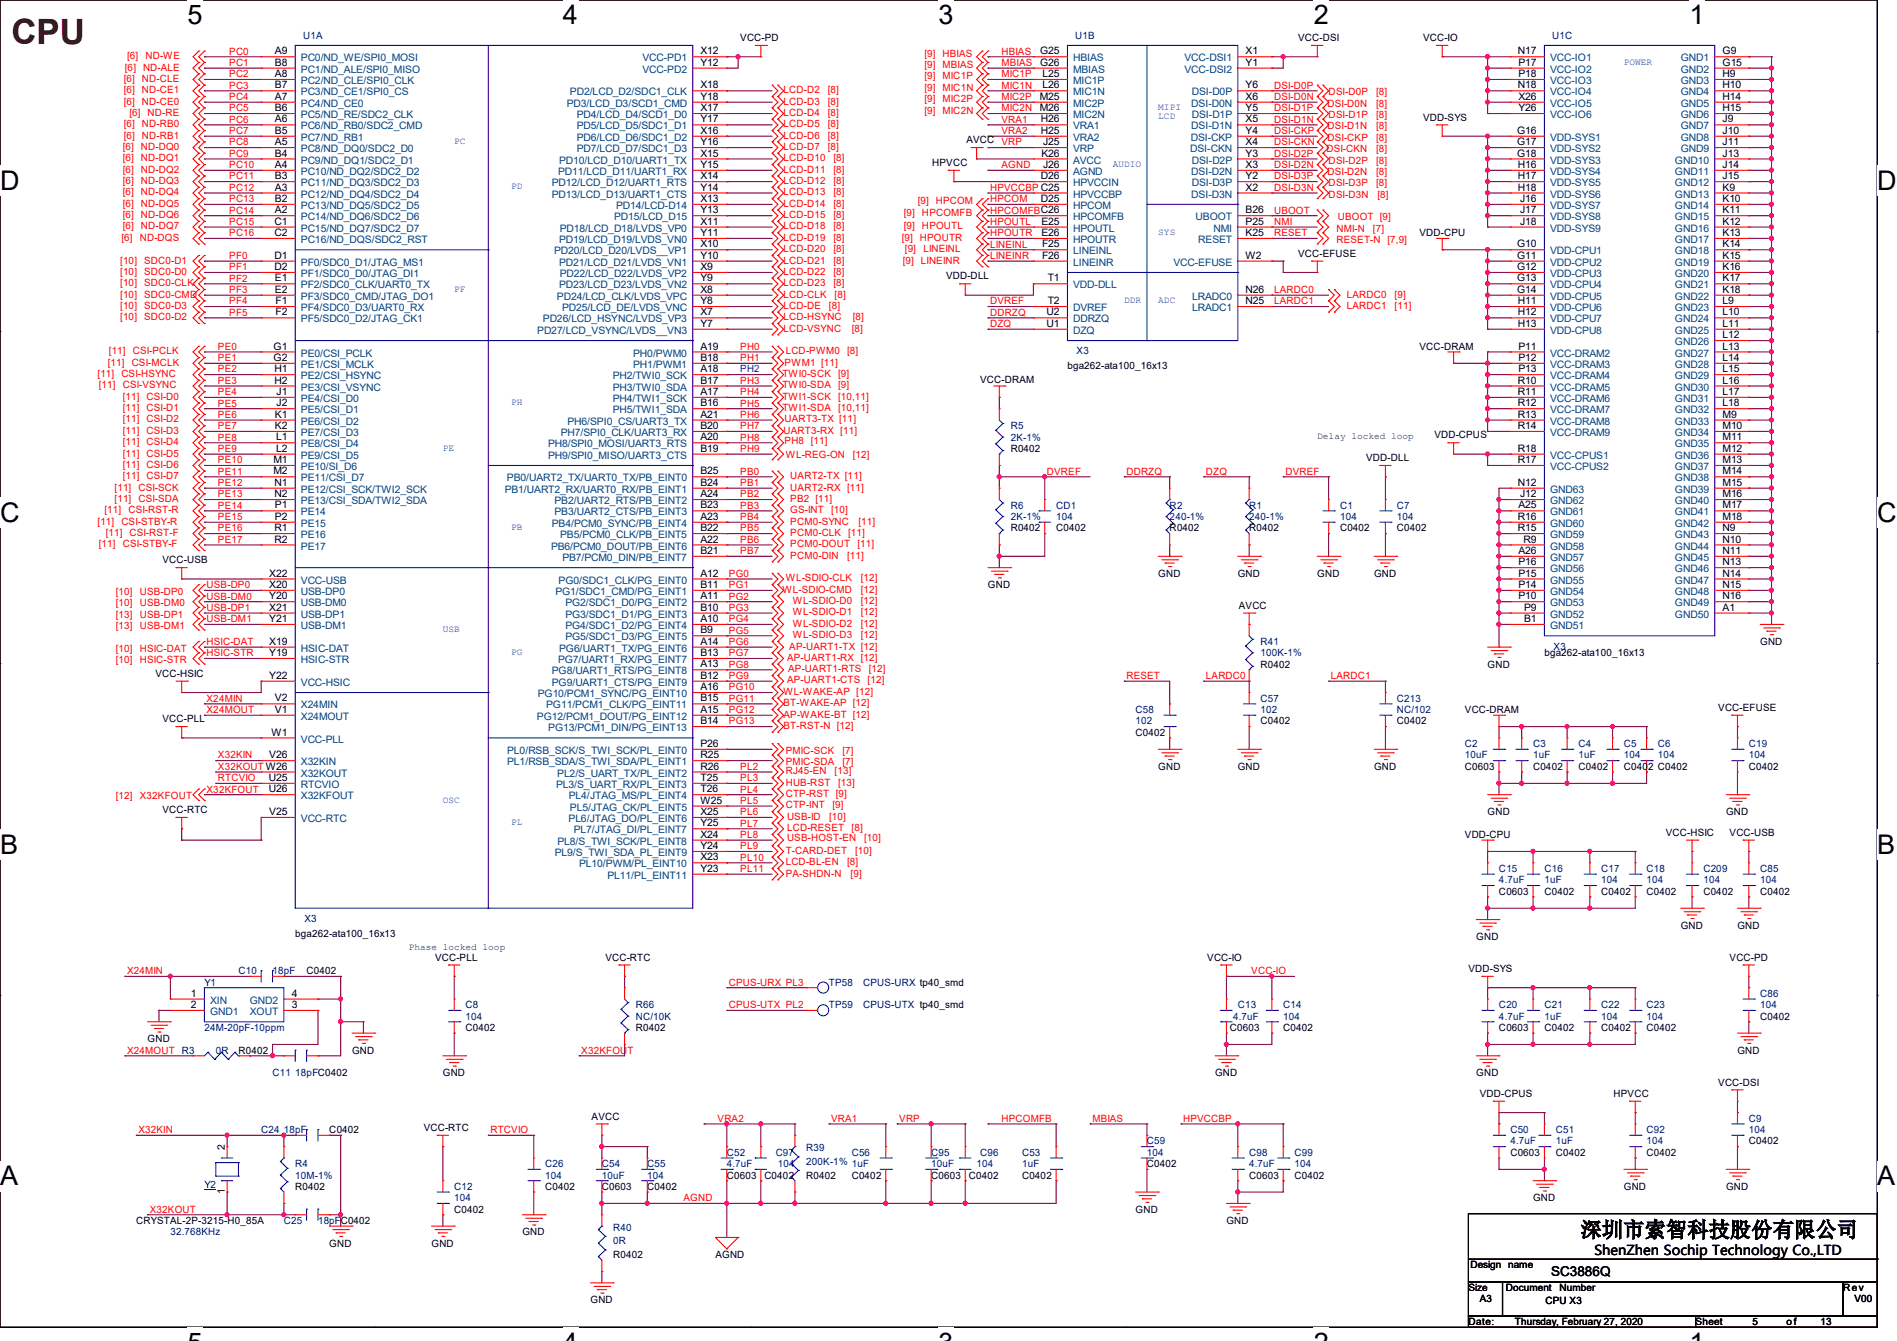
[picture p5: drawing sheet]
<svg xmlns="http://www.w3.org/2000/svg" width="297mm" height="210mm" viewBox="0 0 297 210" stroke-linecap="round" stroke-linejoin="round" font-family="sans-serif">
<defs><g id="words">
<text font-size="5.5" fill="#400000" x="1.8" y="6.9">CPU</text>
<g font-size="4.2">
<text x="29.4" y="3.8">5</text>
<text x="88.1" y="3.8">4</text>
<text x="146.9" y="3.8">3</text>
<text x="205.7" y="3.8">2</text>
<text x="264.5" y="3.8">1</text>
<text x="0" y="29.8">D</text>
<text x="293.9" y="29.8">D</text>
<text x="0" y="81.7">C</text>
<text x="293.9" y="81.7">C</text>
<text x="0" y="133.7">B</text>
<text x="293.9" y="133.7">B</text>
<text x="0" y="185.6">A</text>
<text x="293.9" y="185.6">A</text>
</g>
<text font-size="3.3" x="247.5" y="193.7">深圳市索智科技股份有限公司</text>
<g font-size="2.1">
<text x="249.6" y="196.6">ShenZhen Sochip Technology Co.,LTD</text>
<text x="242.9" y="199.9">SC3886Q</text>
</g>
<g font-size="1.6" fill="#f00">
<text x="19.6" y="11">[6] ND-ALE</text>
<text x="19.9" y="9.3">[6]</text>
<text x="22.8" y="9.3">ND-WE</text>
<text x="35.9" y="10.3">PC1</text>
<text x="35.9" y="8.6">PC0</text>
<text x="144.7" y="10.7">[9]</text>
<text x="144.7" y="8.9">[9]</text>
<text x="147.6" y="10.7">MBIAS</text>
<text x="147.6" y="8.9">HBIAS</text>
<text x="156.8" y="10.3">MBIAS</text>
<text x="156.8" y="8.6">HBIAS</text>
<text x="19.4" y="16.4">[6] ND-CE0</text>
<text x="19.4" y="14.6">[6] ND-CE1</text>
<text x="19.4" y="12.8">[6] ND-CLE</text>
<text x="35.9" y="13.9">PC3</text>
<text x="35.9" y="17.4">PC5</text>
<text x="35.9" y="12.1">PC2</text>
<text x="35.9" y="15.7">PC4</text>
<text x="122.7" y="14.6">LCD-D2</text>
<text x="122.7" y="16.4">LCD-D3</text>
<text x="129.6" y="14.6">[8]</text>
<text x="129.6" y="16.4">[8]</text>
<text x="144.7" y="12.4">[9]</text>
<text x="144.7" y="14.2">[9]</text>
<text x="144.7" y="16">[9]</text>
<text x="144.7" y="17.8">[9]</text>
<text x="147.6" y="12.4">MIC1P</text>
<text x="147.6" y="14.2">MIC1N</text>
<text x="147.6" y="16">MIC2P</text>
<text x="147.6" y="17.8">MIC2N</text>
<text x="156.8" y="17.4">MIC2N</text>
<text x="156.8" y="15.7">MIC2P</text>
<text x="156.8" y="13.9">MIC1N</text>
<text x="156.8" y="12.1">MIC1P</text>
<text x="199.5" y="13.9">DSI-D0P</text>
<text x="199.5" y="15.7">DSI-D0N</text>
<text x="199.5" y="17.4">DSI-D1P</text>
<text x="207.9" y="16.7">DSI-D0N</text>
<text x="208" y="14.9">DSI-D0P</text>
<text x="215.5" y="16.7">[8]</text>
<text x="215.5" y="14.9">[8]</text>
<text x="19.2" y="23.5">[6] ND-DQ0</text>
<text x="19.4" y="21.7">[6] ND-RB1</text>
<text x="19.4" y="19.9">[6] ND-RB0</text>
<text x="20.3" y="18.2">[6]</text>
<text x="23.1" y="18.2">ND-RE</text>
<text x="35.9" y="21">PC7</text>
<text x="35.9" y="19.2">PC6</text>
<text x="35.9" y="22.8">PC8</text>
<text x="122.7" y="18.2">LCD-D4</text>
<text x="122.7" y="19.9">LCD-D5</text>
<text x="122.7" y="21.7">LCD-D6</text>
<text x="122.7" y="23.5">LCD-D7</text>
<text x="129.6" y="18.2">[8]</text>
<text x="129.6" y="19.9">[8]</text>
<text x="129.6" y="21.7">[8]</text>
<text x="129.6" y="23.5">[8]</text>
<text x="156.8" y="21">VRA2</text>
<text x="156.8" y="19.2">VRA1</text>
<text x="156.8" y="22.8">VRP</text>
<text x="199.5" y="19.2">DSI-D1N</text>
<text x="199.5" y="21">DSI-CKP</text>
<text x="199.5" y="22.8">DSI-CKN</text>
<text x="207.7" y="23.8">DSI-CKN</text>
<text x="207.9" y="20.3">DSI-D1N</text>
<text x="207.9" y="22.1">DSI-CKP</text>
<text x="208" y="18.5">DSI-D1P</text>
<text x="215.5" y="23.8">[8]</text>
<text x="215.5" y="20.3">[8]</text>
<text x="215.5" y="22.1">[8]</text>
<text x="215.5" y="18.5">[8]</text>
<text x="19.2" y="28.8">[6] ND-DQ3</text>
<text x="19.2" y="27.1">[6] ND-DQ2</text>
<text x="19.2" y="25.3">[6] ND-DQ1</text>
<text x="35.9" y="24.6">PC9</text>
<text x="35.9" y="28.1">PC11</text>
<text x="35.9" y="26.3">PC10</text>
<text x="35.9" y="29.9">PC12</text>
<text x="122.7" y="25.3">LCD-D10</text>
<text x="122.7" y="27.1">LCD-D11</text>
<text x="122.7" y="28.8">LCD-D12</text>
<text x="130.5" y="25.3">[8]</text>
<text x="130.5" y="27.1">[8]</text>
<text x="130.5" y="28.8">[8]</text>
<text x="155" y="29.9">HPVCCBP C25</text>
<text x="156.8" y="26.3">AGND</text>
<text x="199.5" y="28.1">DSI-D3P</text>
<text x="199.5" y="29.9">DSI-D3N</text>
<text x="199.5" y="24.6">DSI-D2P</text>
<text x="199.5" y="26.3">DSI-D2N</text>
<text x="207.9" y="27.4">DSI-D2N</text>
<text x="208" y="29.2">DSI-D3P</text>
<text x="208" y="25.6">DSI-D2P</text>
<text x="215.5" y="27.4">[8]</text>
<text x="215.5" y="29.2">[8]</text>
<text x="215.5" y="25.6">[8]</text>
<text x="19.2" y="35.9">[6] ND-DQ7</text>
<text x="19.2" y="34.2">[6] ND-DQ6</text>
<text x="19.2" y="32.4">[6] ND-DQ5</text>
<text x="19.2" y="30.6">[6] ND-DQ4</text>
<text x="35.9" y="31.7">PC13</text>
<text x="35.9" y="35.2">PC15</text>
<text x="35.9" y="33.4">PC14</text>
<text x="122.7" y="30.6">LCD-D13</text>
<text x="122.7" y="32.4">LCD-D14</text>
<text x="122.7" y="34.2">LCD-D15</text>
<text x="122.7" y="35.9">LCD-D18</text>
<text x="130.5" y="30.6">[8]</text>
<text x="130.5" y="32.4">[8]</text>
<text x="130.5" y="34.2">[8]</text>
<text x="130.5" y="35.9">[8]</text>
<text x="141.5" y="35.9">[9]</text>
<text x="141.5" y="33.8">[9]</text>
<text x="143.7" y="32">[9] HPCOM</text>
<text x="144.4" y="35.9">HPOUTL</text>
<text x="144.4" y="33.8">HPCOMFB</text>
<text x="155" y="35.2">HPOUTL</text>
<text x="155" y="31.7">HPCOM</text>
<text x="155" y="33.4">HPCOMFBC26</text>
<text x="199.5" y="33.4">UBOOT</text>
<text x="199.5" y="35.2">NMI</text>
<text x="208" y="30.9">DSI-D3N</text>
<text x="209.5" y="34.5">UBOOT [9]</text>
<text x="215.7" y="30.9">[8]</text>
<text x="18.8" y="41.3">[10]</text>
<text x="19" y="37.7">[6]</text>
<text x="21.9" y="37.7">ND-DQS</text>
<text x="22.6" y="41.3">SDC0-D1</text>
<text x="35.9" y="40.6">PF0</text>
<text x="35.9" y="37">PC16</text>
<text x="122.7" y="37.7">LCD-D19</text>
<text x="122.7" y="39.5">LCD-D20</text>
<text x="122.7" y="41.3">LCD-D21</text>
<text x="130.5" y="37.7">[8]</text>
<text x="130.5" y="39.5">[8]</text>
<text x="130.5" y="41.3">[8]</text>
<text x="141.2" y="37.7">[9]</text>
<text x="141.4" y="41.3">[9]</text>
<text x="141.7" y="39.5">[9]</text>
<text x="144" y="37.7">HPOUTR</text>
<text x="144.2" y="41.3">LINEINR</text>
<text x="144.6" y="39.5">LINEINL</text>
<text x="155" y="40.6">LINEINR</text>
<text x="155" y="38.8">LINEINL</text>
<text x="155" y="37">HPOUTR</text>
<text x="199.5" y="37">RESET</text>
<text x="209.3" y="36.3">NMI-N</text>
<text x="209.3" y="38.1">RESET-N [7,9]</text>
<text x="215" y="36.3">[7]</text>
<text x="18.8" y="43.1">[10]</text>
<text x="18.8" y="44.8">[10]</text>
<text x="18.8" y="46.6">[10]</text>
<text x="22.6" y="43.1">SDC0-D0</text>
<text x="22.6" y="44.8">SDC0-CLK</text>
<text x="22.6" y="46.6">SDC0-CMD</text>
<text x="35.9" y="42.3">PF1</text>
<text x="35.9" y="44.1">PF2</text>
<text x="35.9" y="45.9">PF3</text>
<text x="35.9" y="47.7">PF4</text>
<text x="122.7" y="43.1">LCD-D22</text>
<text x="122.7" y="44.8">LCD-D23</text>
<text x="122.7" y="46.6">LCD-CLK</text>
<text x="130.5" y="43.1">[8]</text>
<text x="130.5" y="44.8">[8]</text>
<text x="130.7" y="46.6">[8]</text>
<text x="155" y="47.7">DVREF</text>
<text x="199.5" y="45.9">LARDC0</text>
<text x="199.5" y="47.7">LARDC1</text>
<text x="210.9" y="46.6">LARDC0</text>
<text x="218.3" y="46.6">[9]</text>
<text x="18.8" y="48.4">[10]</text>
<text x="18.8" y="50.2">[10]</text>
<text x="22.6" y="48.4">SDC0-D3</text>
<text x="22.6" y="50.2">SDC0-D2</text>
<text x="35.9" y="49.4">PF5</text>
<text x="122.7" y="48.4">LCD-DE</text>
<text x="122.7" y="50.2">LCD-HSYNC</text>
<text x="122.7" y="51.9">LCD-VSYNC</text>
<text x="129.8" y="48.4">[8]</text>
<text x="133.3" y="51.9">[8]</text>
<text x="133.5" y="50.2">[8]</text>
<text x="155" y="49.4">DDRZQ</text>
<text x="155" y="51.2">DZQ</text>
<text x="210.9" y="48.4">LARDC1</text>
<text x="218.3" y="48.4">[11]</text>
<text x="15.3" y="59.1">[11]</text>
<text x="16.9" y="57.3">[11]</text>
<text x="17.1" y="55.5">[11]</text>
<text x="19" y="59.1">CSI-HSYNC</text>
<text x="20.6" y="57.3">CSI-MCLK</text>
<text x="20.8" y="55.5">CSI-PCLK</text>
<text x="34.1" y="54.8">PE0</text>
<text x="34.1" y="58.3">PE2</text>
<text x="34.1" y="56.6">PE1</text>
<text x="115.9" y="56.6">PH1</text>
<text x="115.9" y="54.8">PH0</text>
<text x="122.5" y="59.1">TWI0-SCK</text>
<text x="122.9" y="57.3">PWM1 [11]</text>
<text x="123" y="55.5">LCD-PWM0 [8]</text>
<text x="131.2" y="59.1">[9]</text>
<text x="15.5" y="60.8">[11]</text>
<text x="19.2" y="64.4">[11]</text>
<text x="19.2" y="62.6">[11]</text>
<text x="19.2" y="60.8">CSI-VSYNC</text>
<text x="22.9" y="64.4">CSI-D1</text>
<text x="22.9" y="62.6">CSI-D0</text>
<text x="34.1" y="60.1">PE3</text>
<text x="34.1" y="61.9">PE4</text>
<text x="34.1" y="63.7">PE5</text>
<text x="34.1" y="65.4">PE6</text>
<text x="115.9" y="60.1">PH3</text>
<text x="115.9" y="63.7">PH5</text>
<text x="115.9" y="61.9">PH4</text>
<text x="115.9" y="65.4">PH6</text>
<text x="122.5" y="60.8">TWI0-SDA</text>
<text x="122.5" y="62.6">TWI1-SCK</text>
<text x="122.5" y="64.4">TWI1-SDA</text>
<text x="131.2" y="60.8">[9]</text>
<text x="131.2" y="62.6">[10,11]</text>
<text x="131.2" y="64.4">[10,11]</text>
<text x="19.2" y="71.5">[11]</text>
<text x="19.2" y="69.7">[11]</text>
<text x="19.2" y="67.9">[11]</text>
<text x="19.2" y="66.2">[11]</text>
<text x="22.9" y="71.5">CSI-D5</text>
<text x="22.9" y="69.7">CSI-D4</text>
<text x="22.9" y="67.9">CSI-D3</text>
<text x="22.9" y="66.2">CSI-D2</text>
<text x="34.1" y="70.8">PE9</text>
<text x="34.1" y="69">PE8</text>
<text x="34.1" y="67.2">PE7</text>
<text x="115.9" y="67.2">PH7</text>
<text x="115.9" y="69">PH8</text>
<text x="115.9" y="70.8">PH9</text>
<text x="122.7" y="67.9">UART3-RX [11]</text>
<text x="122.9" y="66.2">UART3-TX [11]</text>
<text x="122.9" y="69.6">PH8 [11]</text>
<text x="123" y="71.7">WL-REG-ON</text>
<text x="133.5" y="71.7">[12]</text>
<text x="17.9" y="76.8">[11]</text>
<text x="19.2" y="75.1">[11]</text>
<text x="19.2" y="73.3">[11]</text>
<text x="21.7" y="76.8">CSI-SCK</text>
<text x="22.9" y="75.1">CSI-D7</text>
<text x="22.9" y="73.3">CSI-D6</text>
<text x="34.1" y="77.9">PE13</text>
<text x="34.1" y="76.1">PE12</text>
<text x="34.1" y="74.3">PE11</text>
<text x="34.1" y="72.6">PE10</text>
<text x="115.9" y="74.3">PB0</text>
<text x="115.9" y="76.1">PB1</text>
<text x="115.9" y="77.9">PB2</text>
<text x="123.7" y="75.1">UART2-TX [11]</text>
<text x="123.7" y="76.8">UART2-RX [11]</text>
<text x="163.9" y="74.3">DVREF</text>
<text x="176.4" y="74.3">DDRZQ</text>
<text x="188.8" y="74.3">DZQ</text>
<text x="201.3" y="74.3">DVREF</text>
<text x="15.3" y="82.2">[11]</text>
<text x="16.3" y="80.4">[11]</text>
<text x="16.6" y="83.9">[11]</text>
<text x="17.9" y="78.6">[11]</text>
<text x="19" y="82.2">CSI-STBY-R</text>
<text x="20.1" y="80.4">CSI-RST-R</text>
<text x="20.3" y="83.9">CSI-RST-F</text>
<text x="21.7" y="78.6">CSI-SDA</text>
<text x="34.1" y="83.2">PE16</text>
<text x="34.1" y="81.4">PE15</text>
<text x="34.1" y="79.7">PE14</text>
<text x="115.9" y="79.7">PB3</text>
<text x="115.9" y="81.4">PB4</text>
<text x="115.9" y="83.2">PB5</text>
<text x="123.7" y="78.6">PB2 [11]</text>
<text x="123.7" y="80.4">GS-INT</text>
<text x="123.7" y="82.2">PCM0-SYNC</text>
<text x="123.7" y="83.9">PCM0-CLK [11]</text>
<text x="130.1" y="80.4">[10]</text>
<text x="134.4" y="82.2">[11]</text>
<text x="15.5" y="85.7">[11]</text>
<text x="19.2" y="85.7">CSI-STBY-F</text>
<text x="34.1" y="85">PE17</text>
<text x="115.9" y="86.8">PB7</text>
<text x="115.9" y="85">PB6</text>
<text x="123.7" y="87.5">PCM0-DIN</text>
<text x="123.7" y="85.7">PCM0-DOUT</text>
<text x="132.6" y="87.5">[11]</text>
<text x="134.2" y="85.7">[11]</text>
<text x="18.1" y="93.2">[10]</text>
<text x="18.1" y="95">[10]</text>
<text x="21.9" y="93.2">USB-DP0</text>
<text x="21.9" y="95">USB-DM0</text>
<text x="32.3" y="92.1">USB-DP0</text>
<text x="32.3" y="93.9">USB-DM0</text>
<text x="32.3" y="95.7">USB-DP1</text>
<text x="114.1" y="92.1">PG1</text>
<text x="114.1" y="95.7">PG3</text>
<text x="114.1" y="90.3">PG0</text>
<text x="114.1" y="93.9">PG2</text>
<text x="122.5" y="92.8">WL-SDIO-CMD</text>
<text x="123" y="91.1">WL-SDIO-CLK</text>
<text x="124.1" y="94.6">WL-SDIO-D0</text>
<text x="134.8" y="94.6">[12]</text>
<text x="134.8" y="92.8">[12]</text>
<text x="134.8" y="91.1">[12]</text>
<text x="18.1" y="96.7">[13]</text>
<text x="18.1" y="98.5">[13]</text>
<text x="21.9" y="96.7">USB-DP1</text>
<text x="21.9" y="98.5">USB-DM1</text>
<text x="32.3" y="101">HSIC-DAT</text>
<text x="32.3" y="97.4">USB-DM1</text>
<text x="114.1" y="99.2">PG5</text>
<text x="114.1" y="101">PG6</text>
<text x="114.1" y="97.4">PG4</text>
<text x="123.6" y="101.7">AP-UART1-TX [12]</text>
<text x="124.1" y="96.4">WL-SDIO-D1</text>
<text x="124.1" y="98.2">WL-SDIO-D2</text>
<text x="124.1" y="99.9">WL-SDIO-D3</text>
<text x="134.8" y="96.4">[12]</text>
<text x="134.8" y="98.2">[12]</text>
<text x="134.8" y="99.9">[12]</text>
<text x="18.1" y="102.1">[10]</text>
<text x="18.1" y="103.8">[10]</text>
<text x="21.9" y="102.1">HSIC-DAT</text>
<text x="21.9" y="103.8">HSIC-STR</text>
<text x="32.3" y="102.8">HSIC-STR</text>
<text x="114.1" y="102.8">PG7</text>
<text x="114.1" y="106.3">PG9</text>
<text x="114.1" y="104.6">PG8</text>
<text x="123.2" y="103.5">AP-UART1-RX [12]</text>
<text x="123.2" y="106.9">AP-UART1-CTS</text>
<text x="123.4" y="105.3">AP-UART1-RTS</text>
<text x="135.8" y="106.9">[12]</text>
<text x="136" y="105.3">[12]</text>
<text x="176.4" y="106.3">RESET</text>
<text x="188.8" y="106.3">LARDC0</text>
<text x="208.4" y="106.3">LARDC1</text>
<text x="32.3" y="109.9">X24MIN</text>
<text x="32.3" y="111.7">X24MOUT</text>
<text x="114.1" y="109.9">PG11</text>
<text x="114.1" y="113.5">PG13</text>
<text x="114.1" y="108.1">PG10</text>
<text x="114.1" y="111.7">PG12</text>
<text x="122.7" y="108.8">WL-WAKE-AP [12]</text>
<text x="122.7" y="110.6">BT-WAKE-AP [12]</text>
<text x="122.7" y="112.4">AP-WAKE-BT [12]</text>
<text x="34.1" y="118.8">X32KIN</text>
<text x="122.7" y="114.2">BT-RST-N [12]</text>
<text x="123" y="118.1">PMIC-SCK</text>
<text x="123" y="119.8">PMIC-SDA</text>
<text x="131.9" y="118.1">[7]</text>
<text x="131.9" y="119.8">[7]</text>
<text x="18.1" y="125.2">[12]</text>
<text x="21.9" y="125.2">X32KFOUT</text>
<text x="32.3" y="124.1">X32KFOUT</text>
<text x="34.1" y="120.6">X32KOUT W26</text>
<text x="34.1" y="122.3">RTCVIO</text>
<text x="115.9" y="120.6">PL2</text>
<text x="115.9" y="125.9">PL5</text>
<text x="115.9" y="124.1">PL4</text>
<text x="115.9" y="122.3">PL3</text>
<text x="123" y="121.3">RJ45-EN</text>
<text x="123" y="123.1">HUB-RST</text>
<text x="123" y="124.8">CTP-RST [9]</text>
<text x="130.7" y="121.3">[13]</text>
<text x="131.2" y="123.1">[13]</text>
<text x="115.9" y="131.2">PL8</text>
<text x="115.9" y="127.7">PL6</text>
<text x="115.9" y="129.5">PL7</text>
<text x="123" y="126.6">CTP-INT</text>
<text x="123.2" y="128.4">USB-ID</text>
<text x="123.2" y="130.2">LCD-RESET</text>
<text x="123.2" y="131.8">USB-HOST-EN</text>
<text x="129.8" y="128.4">[10]</text>
<text x="130.3" y="126.6">[9]</text>
<text x="133.3" y="130.2">[8]</text>
<text x="135.3" y="131.8">[10]</text>
<text x="115.9" y="136.6">PL11</text>
<text x="115.9" y="134.8">PL10</text>
<text x="115.9" y="133">PL9</text>
<text x="123" y="133.7">T-CARD-DET</text>
<text x="123" y="135.5">LCD-BL-EN</text>
<text x="123" y="137.3">PA-SHDN-N</text>
<text x="132.6" y="135.5">[8]</text>
<text x="133.2" y="137.3">[9]</text>
<text x="133.9" y="133.7">[10]</text>
<text x="19.9" y="152.6">X24MIN</text>
<text x="114.1" y="154.3">CPUS-URX PL3</text>
<text x="195.9" y="152.6">VCC-IO</text>
<text x="114.1" y="157.9">CPUS-UTX PL2</text>
<text x="19.9" y="165">X24MOUT R3</text>
<text x="91" y="165">X32KFOUT</text>
<text x="21.7" y="177.5">X32KIN</text>
<text x="76.8" y="177.5">RTCVIO</text>
<text x="112.4" y="175.7">VRA2</text>
<text x="130.1" y="175.7">VRA1</text>
<text x="140.8" y="175.7">VRP</text>
<text x="156.8" y="175.7">HPCOMFB</text>
<text x="171" y="175.7">MBIAS</text>
<text x="185.2" y="175.7">HPVCCBP</text>
<text x="23.5" y="189.9">X32KOUT</text>
<text x="107" y="188.1">AGND</text>
</g>
<g font-size="1.6">
<text x="43.1" y="8.5">A9</text>
<text x="43.1" y="10.3">B8</text>
<text x="109.7" y="8.5">X12</text>
<text x="109.7" y="10.3">Y12</text>
<text x="115.9" y="6.4">VCC-PD</text>
<text x="162.9" y="8.5">G25</text>
<text x="162.9" y="10.3">G26</text>
<text x="195" y="8.5">X1</text>
<text x="195" y="10.3">Y1</text>
<text x="203.2" y="6.4">VCC-DSI</text>
<text x="222.8" y="6.4">VCC-IO</text>
<text x="237.7" y="8.5">N17</text>
<text x="237.7" y="10.3">P17</text>
<text x="269.7" y="8.5">G9</text>
<text x="269.7" y="10.3">G15</text>
<text x="43.1" y="12.1">A8</text>
<text x="43.1" y="13.8">B7</text>
<text x="43.1" y="15.6">A7</text>
<text x="43.1" y="17.4">B6</text>
<text x="109.7" y="13.8">X18</text>
<text x="109.7" y="15.6">Y18</text>
<text x="109.7" y="17.4">X17</text>
<text x="162.8" y="15.6">M25</text>
<text x="162.8" y="17.4">M26</text>
<text x="163.2" y="12.1">L25</text>
<text x="163.2" y="13.8">L26</text>
<text x="195" y="15.6">X6</text>
<text x="195" y="13.8">Y6</text>
<text x="195" y="17.4">Y5</text>
<text x="237.7" y="13.8">N18</text>
<text x="237.7" y="12.1">P18</text>
<text x="237.7" y="15.6">X26</text>
<text x="237.7" y="17.4">Y26</text>
<text x="269.7" y="12.1">H9</text>
<text x="269.7" y="13.8">H10</text>
<text x="269.7" y="15.6">H14</text>
<text x="269.7" y="17.4">H15</text>
<text x="43.1" y="19.2">A6</text>
<text x="43.1" y="21">B5</text>
<text x="43.1" y="22.7">A5</text>
<text x="109.7" y="19.2">Y17</text>
<text x="109.7" y="21">X16</text>
<text x="109.7" y="22.7">Y16</text>
<text x="151.3" y="22.4">AVCC</text>
<text x="163" y="21">H25</text>
<text x="163" y="19.2">H26</text>
<text x="163.3" y="22.7">J25</text>
<text x="195" y="19.2">X5</text>
<text x="195" y="21">Y4</text>
<text x="195" y="22.7">X4</text>
<text x="222.8" y="18.9">VDD-SYS</text>
<text x="237.5" y="21">G16</text>
<text x="237.5" y="22.7">G17</text>
<text x="269.7" y="19.2">J9</text>
<text x="269.7" y="21">J10</text>
<text x="269.7" y="22.7">J11</text>
<text x="43.1" y="24.5">B4</text>
<text x="43.1" y="26.3">A4</text>
<text x="43.1" y="28.1">B3</text>
<text x="43.1" y="29.8">A3</text>
<text x="109.7" y="24.5">X15</text>
<text x="109.7" y="26.3">Y15</text>
<text x="109.7" y="28.1">X14</text>
<text x="109.7" y="29.8">Y14</text>
<text x="146" y="26">HPVCC</text>
<text x="163" y="28.1">D26</text>
<text x="163.1" y="24.5">K26</text>
<text x="163.3" y="26.3">J26</text>
<text x="195" y="24.5">Y3</text>
<text x="195" y="26.3">X3</text>
<text x="195" y="28.1">Y2</text>
<text x="195" y="29.8">X2</text>
<text x="237.5" y="24.5">G18</text>
<text x="237.7" y="26.3">H16</text>
<text x="237.7" y="28.1">H17</text>
<text x="237.7" y="29.8">H18</text>
<text x="269.7" y="24.5">J13</text>
<text x="269.7" y="26.3">J14</text>
<text x="269.7" y="28.1">J15</text>
<text x="269.7" y="29.8">K9</text>
<text x="43" y="35.2">C1</text>
<text x="43.1" y="31.6">B2</text>
<text x="43.1" y="33.4">A2</text>
<text x="109.7" y="31.6">X13</text>
<text x="109.7" y="33.4">Y13</text>
<text x="109.7" y="35.2">X11</text>
<text x="163" y="31.6">D25</text>
<text x="163.1" y="35.2">E25</text>
<text x="195" y="33.4">B26</text>
<text x="195" y="35.2">P25</text>
<text x="238" y="31.6">J16</text>
<text x="238" y="33.4">J17</text>
<text x="238" y="35.2">J18</text>
<text x="269.7" y="31.6">K10</text>
<text x="269.7" y="33.4">K11</text>
<text x="269.7" y="35.2">K12</text>
<text x="43" y="37">C2</text>
<text x="43" y="40.5">D1</text>
<text x="109.7" y="37">Y11</text>
<text x="109.7" y="38.7">X10</text>
<text x="109.7" y="40.5">Y10</text>
<text x="163.1" y="37">E26</text>
<text x="163.1" y="38.7">F25</text>
<text x="163.1" y="40.5">F26</text>
<text x="195" y="37">K25</text>
<text x="195" y="40.5">W2</text>
<text x="203.2" y="40.2">VCC-EFUSE</text>
<text x="222.2" y="37">VDD-CPU</text>
<text x="237.5" y="38.7">G10</text>
<text x="237.5" y="40.5">G11</text>
<text x="269.7" y="37">K13</text>
<text x="269.7" y="38.7">K14</text>
<text x="269.7" y="40.5">K15</text>
<text x="43" y="42.3">D2</text>
<text x="43.1" y="44.1">E1</text>
<text x="43.1" y="45.8">E2</text>
<text x="43.1" y="47.6">F1</text>
<text x="109.7" y="42.3">X9</text>
<text x="109.7" y="44.1">Y9</text>
<text x="109.7" y="45.8">X8</text>
<text x="109.7" y="47.6">Y8</text>
<text x="148.1" y="43.8">VDD-DLL</text>
<text x="164" y="44.1">T1</text>
<text x="164" y="47.6">T2</text>
<text x="195" y="47.6">N25</text>
<text x="195" y="45.8">N26</text>
<text x="237.5" y="42.3">G12</text>
<text x="237.5" y="44.1">G13</text>
<text x="237.5" y="45.8">G14</text>
<text x="237.7" y="47.6">H11</text>
<text x="269.7" y="42.3">K16</text>
<text x="269.7" y="44.1">K17</text>
<text x="269.7" y="45.8">K18</text>
<text x="269.7" y="47.6">L9</text>
<text x="43.1" y="49.4">F2</text>
<text x="109.7" y="49.4">X7</text>
<text x="109.7" y="51.2">Y7</text>
<text x="163.9" y="49.4">U2</text>
<text x="163.9" y="51.2">U1</text>
<text x="237.7" y="49.4">H12</text>
<text x="237.7" y="51.2">H13</text>
<text x="269.7" y="49.4">L10</text>
<text x="269.7" y="51.2">L11</text>
<text x="269.7" y="53">L12</text>
<text x="42.8" y="54.7">G1</text>
<text x="42.8" y="56.5">G2</text>
<text x="43" y="58.3">H1</text>
<text x="109.7" y="54.7">A19</text>
<text x="109.7" y="56.5">B18</text>
<text x="109.7" y="58.3">A18</text>
<text x="153.5" y="59.9">VCC-DRAM</text>
<text x="167.1" y="57.8">bga262-ata100_16x13</text>
<text x="222.2" y="54.8">VCC-DRAM</text>
<text x="237.7" y="54.7">P11</text>
<text x="237.7" y="56.5">P12</text>
<text x="237.7" y="58.3">P13</text>
<text x="269.7" y="54.7">L13</text>
<text x="269.7" y="56.5">L14</text>
<text x="269.7" y="58.3">L15</text>
<text x="43" y="60.1">H2</text>
<text x="43.1" y="65.4">K1</text>
<text x="43.3" y="61.8">J1</text>
<text x="43.3" y="63.6">J2</text>
<text x="109.7" y="60.1">B17</text>
<text x="109.7" y="61.8">A17</text>
<text x="109.7" y="63.6">B16</text>
<text x="109.7" y="65.4">A21</text>
<text x="237.7" y="60.1">R10</text>
<text x="237.7" y="61.8">R11</text>
<text x="237.7" y="63.6">R12</text>
<text x="237.7" y="65.4">R13</text>
<text x="269.7" y="60.1">L16</text>
<text x="269.7" y="61.8">L17</text>
<text x="269.7" y="63.6">L18</text>
<text x="269.7" y="65.4">M9</text>
<text x="43.1" y="67.2">K2</text>
<text x="43.2" y="69">L1</text>
<text x="43.2" y="70.7">L2</text>
<text x="109.7" y="67.2">B20</text>
<text x="109.7" y="69">A20</text>
<text x="109.7" y="70.7">B19</text>
<text x="158.2" y="70.8">R0402</text>
<text x="224.6" y="68.7">VDD-CPUS</text>
<text x="237.7" y="70.7">R18</text>
<text x="237.7" y="67.2">R14</text>
<text x="269.7" y="67.2">M10</text>
<text x="269.7" y="69">M11</text>
<text x="269.7" y="70.7">M12</text>
<text x="42.8" y="72.5">M1</text>
<text x="42.8" y="74.3">M2</text>
<text x="43" y="76.1">N1</text>
<text x="43" y="77.9">N2</text>
<text x="109.7" y="74.3">B25</text>
<text x="109.7" y="76.1">B24</text>
<text x="109.7" y="77.9">A24</text>
<text x="213.9" y="72.2">VDD-DLL</text>
<text x="237.7" y="76.1">N12</text>
<text x="237.7" y="72.5">R17</text>
<text x="238" y="77.9">J12</text>
<text x="269.7" y="72.5">M13</text>
<text x="269.7" y="74.3">M14</text>
<text x="269.7" y="76.1">M15</text>
<text x="269.7" y="77.9">M16</text>
<text x="43" y="83.2">R1</text>
<text x="43.1" y="79.6">P1</text>
<text x="43.1" y="81.4">P2</text>
<text x="109.7" y="79.6">B23</text>
<text x="109.7" y="81.4">A23</text>
<text x="109.7" y="83.2">B22</text>
<text x="158.2" y="83.2">R0402</text>
<text x="165.4" y="83.2">C0402</text>
<text x="183.1" y="83.2">R0402</text>
<text x="195.6" y="83.2">R0402</text>
<text x="209.8" y="83.2">C0402</text>
<text x="218.7" y="83.2">C0402</text>
<text x="237.7" y="83.2">R15</text>
<text x="237.7" y="81.4">R16</text>
<text x="237.7" y="79.6">A25</text>
<text x="269.7" y="79.6">M17</text>
<text x="269.7" y="81.4">M18</text>
<text x="269.7" y="83.2">N9</text>
<text x="25.4" y="88.2">VCC-USB</text>
<text x="43" y="85">R2</text>
<text x="109.7" y="85">A22</text>
<text x="109.7" y="86.7">B21</text>
<text x="237.7" y="88.5">P16</text>
<text x="237.7" y="86.7">A26</text>
<text x="238.5" y="85">R9</text>
<text x="269.7" y="85">N10</text>
<text x="269.7" y="86.7">N11</text>
<text x="269.7" y="88.5">N13</text>
<text x="42.2" y="90.3">X22</text>
<text x="42.2" y="92.1">X20</text>
<text x="42.2" y="93.9">Y20</text>
<text x="42.2" y="95.6">X21</text>
<text x="109.7" y="90.3">A12</text>
<text x="109.7" y="92.1">B11</text>
<text x="109.7" y="93.9">A11</text>
<text x="109.7" y="95.6">B10</text>
<text x="154.7" y="92.1">GND</text>
<text x="181.4" y="90.3">GND</text>
<text x="193.8" y="90.3">GND</text>
<text x="194" y="95.3">AVCC</text>
<text x="206.2" y="90.3">GND</text>
<text x="215.1" y="90.3">GND</text>
<text x="237.7" y="93.9">P10</text>
<text x="237.7" y="92.1">P14</text>
<text x="237.7" y="90.3">P15</text>
<text x="238.6" y="95.6">P9</text>
<text x="269.7" y="90.3">N14</text>
<text x="269.7" y="92.1">N15</text>
<text x="269.7" y="93.9">N16</text>
<text x="269.7" y="95.6">A1</text>
<text x="42.2" y="97.4">Y21</text>
<text x="42.2" y="101">X19</text>
<text x="109.7" y="97.4">A10</text>
<text x="109.7" y="99.2">B9</text>
<text x="109.7" y="101">A14</text>
<text x="238.6" y="97.4">B1</text>
<text x="275.6" y="101">GND</text>
<text x="24.3" y="106">VCC-HSIC</text>
<text x="42.2" y="102.7">Y19</text>
<text x="42.2" y="106.3">Y22</text>
<text x="109.7" y="102.7">B13</text>
<text x="109.7" y="104.5">A13</text>
<text x="109.7" y="106.3">B12</text>
<text x="197.4" y="104.6">R0402</text>
<text x="232.9" y="104.6">GND</text>
<text x="241.8" y="102.8">bga262-ata100_16x13</text>
<text x="25.4" y="113.1">VCC-PLL</text>
<text x="43.1" y="109.9">V2</text>
<text x="43.1" y="111.6">V1</text>
<text x="109.7" y="108.1">A16</text>
<text x="109.7" y="109.9">B15</text>
<text x="109.7" y="111.6">A15</text>
<text x="109.7" y="113.4">B14</text>
<text x="197.4" y="113.5">C0402</text>
<text x="218.7" y="113.5">C0402</text>
<text x="229.4" y="111.7">VCC-DRAM</text>
<text x="269" y="111.3">VCC-EFUSE</text>
<text x="42.2" y="118.7">V26</text>
<text x="42.5" y="115.2">W1</text>
<text x="109.7" y="117">P26</text>
<text x="109.7" y="118.7">R25</text>
<text x="177.8" y="115.2">C0402</text>
<text x="42.1" y="122.3">U25</text>
<text x="42.1" y="124.1">U26</text>
<text x="109.7" y="120.5">R26</text>
<text x="109.7" y="122.3">T25</text>
<text x="109.7" y="124.1">T26</text>
<text x="109.7" y="125.9">W25</text>
<text x="181.4" y="120.6">GND</text>
<text x="193.8" y="120.6">GND</text>
<text x="215.1" y="120.6">GND</text>
<text x="229.4" y="120.6">C0603</text>
<text x="240" y="120.6">C0402</text>
<text x="247.1" y="120.6">C0402</text>
<text x="254.3" y="120.6">C0402 C0402</text>
<text x="273.8" y="120.6">C0402</text>
<text x="25.4" y="127.3">VCC-RTC</text>
<text x="42.2" y="127.6">V25</text>
<text x="109.7" y="127.6">X25</text>
<text x="109.7" y="129.4">Y25</text>
<text x="109.7" y="131.2">X24</text>
<text x="229.4" y="131.2">VDD-CPU</text>
<text x="232.9" y="127.7">GND</text>
<text x="260.8" y="130.9">VCC-HSIC</text>
<text x="270.3" y="127.7">GND</text>
<text x="270.8" y="130.9">VCC-USB</text>
<text x="109.7" y="133">Y24</text>
<text x="109.7" y="134.7">X23</text>
<text x="109.7" y="136.5">Y23</text>
<text x="234.7" y="140.1">C0603</text>
<text x="241.8" y="140.1">C0402</text>
<text x="250.7" y="140.1">C0402</text>
<text x="257.8" y="140.1">C0402</text>
<text x="266.7" y="140.1">C0402</text>
<text x="275.6" y="140.1">C0402</text>
<text x="46.2" y="146.7">bga262-ata100_16x13</text>
<text x="231.1" y="147.2">GND</text>
<text x="263.1" y="145.5">GND</text>
<text x="272" y="145.5">GND</text>
<text x="48" y="152.6">C0402</text>
<text x="68.1" y="150.4">VCC-PLL</text>
<text x="94.8" y="150.4">VCC-RTC</text>
<text x="189" y="150.4">VCC-IO</text>
<text x="229.9" y="152.2">VDD-SYS</text>
<text x="270.8" y="150.4">VCC-PD</text>
<text x="29.9" y="156.1">1</text>
<text x="29.9" y="157.9">2</text>
<text x="45.7" y="156.1">4</text>
<text x="45.7" y="157.9">3</text>
<text x="72.9" y="161.5">C0402</text>
<text x="99.6" y="161.5">R0402</text>
<text x="192.6" y="161.5">C0603</text>
<text x="200.9" y="161.5">C0402</text>
<text x="234.7" y="161.5">C0603</text>
<text x="241.8" y="161.5">C0402</text>
<text x="250.7" y="161.5">C0402</text>
<text x="257.8" y="161.5">C0402</text>
<text x="275.6" y="159.7">C0402</text>
<text x="23.1" y="163.2">GND</text>
<text x="37.3" y="165">R0402</text>
<text x="55.1" y="165">GND</text>
<text x="272" y="165">GND</text>
<text x="69.3" y="168.6">GND</text>
<text x="190.2" y="168.6">GND</text>
<text x="231.1" y="168.6">GND</text>
<text x="231.7" y="171.8">VDD-CPUS</text>
<text x="252.6" y="171.8">HPVCC</text>
<text x="269" y="170">VCC-DSI</text>
<text x="51.6" y="177.5">C0402</text>
<text x="66.3" y="177.1">VCC-RTC</text>
<text x="92.6" y="175.3">AVCC</text>
<text x="273.8" y="179.2">C0402</text>
<text x="35.2" y="180.1" transform="rotate(-90 35.2 180.1)">2</text>
<text x="113.8" y="184.6">C0603</text>
<text x="119.7" y="184.6">C0402</text>
<text x="126.2" y="184.6">R0402</text>
<text x="133.3" y="184.6">C0402</text>
<text x="145.8" y="184.6">C0603</text>
<text x="151.7" y="184.6">C0402</text>
<text x="160" y="184.6">C0402</text>
<text x="179.6" y="182.8">C0402</text>
<text x="195.6" y="184.6">C0603</text>
<text x="202.7" y="184.6">C0402</text>
<text x="236.5" y="181">C0603</text>
<text x="243.6" y="181">C0402</text>
<text x="257.8" y="181">C0402</text>
<text x="21.3" y="191.7">CRYSTAL-2P-3215-H0_85A</text>
<text x="35.2" y="187" transform="rotate(-90 35.2 187)">1</text>
<text x="46.2" y="186.3">R0402</text>
<text x="71.1" y="189.9">C0402</text>
<text x="85.3" y="186.3">C0402</text>
<text x="94.2" y="186.3">C0603</text>
<text x="101.3" y="186.3">C0402</text>
<text x="177.8" y="189.9">GND</text>
<text x="192" y="191.7">GND</text>
<text x="240" y="188.1">GND</text>
<text x="254.3" y="186.3">GND</text>
<text x="270.3" y="186.3">GND</text>
<text x="51.6" y="195.2">GND</text>
<text x="67.6" y="195.2">GND</text>
<text x="81.8" y="193.5">GND</text>
<text x="96" y="197">R0402</text>
<text x="112" y="197">AGND</text>
<text x="229.9" y="202.2">Size</text>
<text x="230.3" y="198.6">Design name</text>
<text x="231.7" y="204">A3</text>
<text x="235.8" y="202.2">Document</text>
<text x="244.2" y="202.2">Number</text>
<text x="288.6" y="202.2">Rev</text>
<text x="290.4" y="204">V00</text>
<text x="92.5" y="204.1">GND</text>
<text x="229.9" y="207.5">Date:</text>
<text x="237.2" y="207.5">Thursday, February 27, 2020</text>
<text x="242" y="204.3">CPU X3</text>
<text x="265.5" y="207.5">Sheet</text>
<text x="274.4" y="207.5">5</text>
<text x="279.7" y="207.5">o f</text>
<text x="285" y="207.5">13</text>
</g>
<g font-size="1.6" fill="#004080">
<text x="47.1" y="9.6">PC0/ND_WE/SPI0_MOSI</text>
<text x="47.1" y="11.4">PC1/ND_ALE/SPI0_MISO</text>
<text x="100.6" y="9.6">VCC-PD1</text>
<text x="100.6" y="11.4">VCC-PD2</text>
<text x="168" y="9.6">HBIAS</text>
<text x="168" y="11.4">MBIAS</text>
<text x="185.5" y="9.6">VCC-DSI1</text>
<text x="185.5" y="11.4">VCC-DSI2</text>
<text x="242.7" y="9.6">VCC-IO1</text>
<text x="242.7" y="11.4">VCC-IO2</text>
<text x="263.1" y="9.6">GND1</text>
<text x="263.1" y="11.4">GND2</text>
<text x="47.1" y="13.2">PC2/ND_CLE/SPI0_CLK</text>
<text x="47.1" y="14.9">PC3/ND_CE1/SPI0_CS</text>
<text x="47.1" y="16.7">PC4/ND_CE0</text>
<text x="88.7" y="16.7">PD3/LCD_D3/SCD1_CMD</text>
<text x="89.2" y="14.9">PD2/LCD_D2/SDC1_CLK</text>
<text x="168" y="13.2">MIC1P</text>
<text x="168" y="14.9">MIC1N</text>
<text x="168" y="16.7">MIC2P</text>
<text x="186.5" y="16.7">DSI-D0N</text>
<text x="186.6" y="14.9">DSI-D0P</text>
<text x="242.7" y="13.2">VCC-IO3</text>
<text x="242.7" y="14.9">VCC-IO4</text>
<text x="242.7" y="16.7">VCC-IO5</text>
<text x="263.1" y="13.2">GND3</text>
<text x="263.1" y="14.9">GND4</text>
<text x="263.1" y="16.7">GND5</text>
<text x="47.1" y="18.5">PC5/ND_RE/SDC2_CLK</text>
<text x="47.1" y="20.3">PC6/ND_RB0/SDC2_CMD</text>
<text x="47.1" y="22.1">PC7/ND_RB1</text>
<text x="47.1" y="23.8">PC8/ND_DQ0/SDC2_D0</text>
<text x="90.3" y="18.5">PD4/LCD_D4/SCD1_D0</text>
<text x="90.3" y="20.3">PD5/LCD_D5/SDC1_D1</text>
<text x="90.3" y="22.1">PD6/LCD_D6/SDC1_D2</text>
<text x="90.3" y="23.8">PD7/LCD_D7/SDC1_D3</text>
<text x="168" y="18.5">MIC2N</text>
<text x="168" y="22.1">VRA2</text>
<text x="168" y="20.3">VRA1</text>
<text x="168" y="23.8">VRP</text>
<text x="186.3" y="23.8">DSI-CKN</text>
<text x="186.4" y="22.1">DSI-CKP</text>
<text x="186.5" y="20.3">DSI-D1N</text>
<text x="186.6" y="18.5">DSI-D1P</text>
<text x="242.7" y="22.1">VDD-SYS1</text>
<text x="242.7" y="23.8">VDD-SYS2</text>
<text x="242.7" y="18.5">VCC-IO6</text>
<text x="263.1" y="20.3">GND7</text>
<text x="263.1" y="22.1">GND8</text>
<text x="263.1" y="18.5">GND6</text>
<text x="263.1" y="23.8">GND9</text>
<text x="47.1" y="25.6">PC9/ND_DQ1/SDC2_D1</text>
<text x="47.1" y="27.4">PC10/ND_DQ2/SDC2_D2</text>
<text x="47.1" y="29.2">PC11/ND_DQ3/SDC2_D3</text>
<text x="86.4" y="29.2">PD12/LCD_D12/UART1_RTS</text>
<text x="87.4" y="27.4">PD11/LCD_D11/UART1_RX</text>
<text x="87.5" y="25.6">PD10/LCD_D10/UART1_TX</text>
<text x="168" y="25.6">AVCC</text>
<text x="168" y="27.4">AGND</text>
<text x="168" y="29.2">HPVCCIN</text>
<text x="186.5" y="27.4">DSI-D2N</text>
<text x="186.6" y="25.6">DSI-D2P</text>
<text x="186.6" y="29.2">DSI-D3P</text>
<text x="242.7" y="25.6">VDD-SYS3</text>
<text x="242.7" y="27.4">VDD-SYS4</text>
<text x="242.7" y="29.2">VDD-SYS5</text>
<text x="262.3" y="25.6">GND10</text>
<text x="262.3" y="27.4">GND11</text>
<text x="262.3" y="29.2">GND12</text>
<text x="47.1" y="30.9">PC12/ND_DQ4/SDC2_D4</text>
<text x="47.1" y="32.7">PC13/ND_DQ5/SDC2_D5</text>
<text x="47.1" y="34.5">PC14/ND_DQ6/SDC2_D6</text>
<text x="86.4" y="30.9">PD13/LCD_D13/UART1_CTS</text>
<text x="96.1" y="34.5">PD15/LCD_D15</text>
<text x="96.5" y="32.7">PD14/LCD-D14</text>
<text x="168" y="30.9">HPVCCBP</text>
<text x="168" y="32.7">HPCOM</text>
<text x="168" y="34.5">HPCOMFB</text>
<text x="186.5" y="30.9">DSI-D3N</text>
<text x="187.2" y="34.5">UBOOT</text>
<text x="242.7" y="30.9">VDD-SYS6</text>
<text x="242.7" y="32.7">VDD-SYS7</text>
<text x="242.7" y="34.5">VDD-SYS8</text>
<text x="262.3" y="30.9">GND13</text>
<text x="262.3" y="32.7">GND14</text>
<text x="262.3" y="34.5">GND15</text>
<text x="47.1" y="36.3">PC15/ND_DQ7/SDC2_D7</text>
<text x="47.1" y="38.1">PC16/ND_DQS/SDC2_RST</text>
<text x="47.1" y="41.6">PF0/SDC0_D1/JTAG_MS1</text>
<text x="86.7" y="39.8">PD20/LCD_D20/LVDS__VP1</text>
<text x="87.5" y="38.1">PD19/LCD_D19/LVDS_VN0</text>
<text x="87.5" y="41.6">PD21/LCD_D21/LVDS_VN1</text>
<text x="87.6" y="36.3">PD18/LCD_D18/LVDS_VP0</text>
<text x="168" y="36.3">HPOUTL</text>
<text x="168" y="38.1">HPOUTR</text>
<text x="168" y="39.8">LINEINL</text>
<text x="168" y="41.6">LINEINR</text>
<text x="183.7" y="41.6">VCC-EFUSE</text>
<text x="187.6" y="38.1">RESET</text>
<text x="190" y="36.3">NMI</text>
<text x="242.7" y="36.3">VDD-SYS9</text>
<text x="242.7" y="39.8">VDD-CPU1</text>
<text x="242.7" y="41.6">VDD-CPU2</text>
<text x="262.3" y="36.3">GND16</text>
<text x="262.3" y="38.1">GND17</text>
<text x="262.3" y="39.8">GND18</text>
<text x="262.3" y="41.6">GND19</text>
<text x="47.1" y="43.4">PF1/SDC0_D0/JTAG_DI1</text>
<text x="47.1" y="45.2">PF2/SDC0_CLK/UART0_TX</text>
<text x="47.1" y="46.9">PF3/SDC0_CMD/JTAG_DO1</text>
<text x="87.2" y="46.9">PD24/LCD_CLK/LVDS_VPC</text>
<text x="87.5" y="45.2">PD23/LCD_D23/LVDS_VN2</text>
<text x="87.6" y="43.4">PD22/LCD_D22/LVDS_VP2</text>
<text x="168" y="45.2">VDD-DLL</text>
<text x="186.6" y="46.9">LRADC0</text>
<text x="242.7" y="43.4">VDD-CPU3</text>
<text x="242.7" y="45.2">VDD-CPU4</text>
<text x="242.7" y="46.9">VDD-CPU5</text>
<text x="262.3" y="43.4">GND20</text>
<text x="262.3" y="45.2">GND21</text>
<text x="262.3" y="46.9">GND22</text>
<text x="47.1" y="48.7">PF4/SDC0_D3/UART0_RX</text>
<text x="47.1" y="50.5">PF5/SDC0_D2/JTAG_CK1</text>
<text x="84.1" y="52.3">PD27/LCD_VSYNC/LVDS__VN3</text>
<text x="85" y="50.5">PD26/LCD_HSYNC/LVDS_VP3</text>
<text x="88" y="48.7">PD25/LCD_DE/LVDS_VNC</text>
<text x="168" y="48.7">DVREF</text>
<text x="168" y="50.5">DDRZQ</text>
<text x="168" y="52.3">DZQ</text>
<text x="186.6" y="48.7">LRADC1</text>
<text x="242.7" y="48.7">VDD-CPU6</text>
<text x="242.7" y="50.5">VDD-CPU7</text>
<text x="242.7" y="52.3">VDD-CPU8</text>
<text x="262.3" y="48.7">GND23</text>
<text x="262.3" y="50.5">GND24</text>
<text x="262.3" y="52.3">GND25</text>
<text x="47.1" y="55.8">PE0/CSI_PCLK</text>
<text x="47.1" y="57.6">PE1/CSI_MCLK</text>
<text x="47.1" y="59.4">PE2/CSI_HSYNC</text>
<text x="95.9" y="59.4">PH2/TWI0_SCK</text>
<text x="99.1" y="55.8">PH0/PWM0</text>
<text x="99.1" y="57.6">PH1/PWM1</text>
<text x="242.7" y="55.8">VCC-DRAM2</text>
<text x="242.7" y="57.6">VCC-DRAM3</text>
<text x="242.7" y="59.4">VCC-DRAM4</text>
<text x="262.3" y="54.1">GND26</text>
<text x="262.3" y="55.8">GND27</text>
<text x="262.3" y="57.6">GND28</text>
<text x="262.3" y="59.4">GND29</text>
<text x="47.1" y="61.2">PE3/CSI_VSYNC</text>
<text x="47.1" y="63">PE4/CSI_D0</text>
<text x="47.1" y="64.7">PE5/CSI_D1</text>
<text x="95.9" y="61.2">PH3/TWI0_SDA</text>
<text x="95.9" y="63">PH4/TWI1_SCK</text>
<text x="95.9" y="64.7">PH5/TWI1_SDA</text>
<text x="242.7" y="61.2">VCC-DRAM5</text>
<text x="242.7" y="63">VCC-DRAM6</text>
<text x="242.7" y="64.7">VCC-DRAM7</text>
<text x="262.3" y="61.2">GND30</text>
<text x="262.3" y="63">GND31</text>
<text x="262.3" y="64.7">GND32</text>
<text x="47.1" y="66.5">PE6/CSI_D2</text>
<text x="47.1" y="68.3">PE7/CSI_D3</text>
<text x="47.1" y="70.1">PE8/CSI_D4</text>
<text x="47.1" y="71.8">PE9/CSI_D5</text>
<text x="85.8" y="70.1">PH8/SPI0_MOSI/UART3_RTS</text>
<text x="85.8" y="71.8">PH9/SPI0_MISO/UART3_CTS</text>
<text x="87.8" y="68.3">PH7/SPI0_CLK/UART3_RX</text>
<text x="88.9" y="66.5">PH6/SPI0_CS/UART3_TX</text>
<text x="242.7" y="66.5">VCC-DRAM8</text>
<text x="242.7" y="71.8">VCC-CPUS1</text>
<text x="242.7" y="68.3">VCC-DRAM9</text>
<text x="262.3" y="66.5">GND33</text>
<text x="262.3" y="68.3">GND34</text>
<text x="262.3" y="70.1">GND35</text>
<text x="262.3" y="71.8">GND36</text>
<text x="47.1" y="73.6">PE10/SI_D6</text>
<text x="47.1" y="75.4">PE11/CSI_D7</text>
<text x="47.1" y="77.2">PE12/CSI_SCK/TWI2_SCK</text>
<text x="79" y="77.2">PB1/UART2_RX/UART0_RX/PB_EINT1</text>
<text x="79.4" y="75.4">PB0/UART2_TX/UART0_TX/PB_EINT0</text>
<text x="242.7" y="77.2">GND63</text>
<text x="242.7" y="73.6">VCC-CPUS2</text>
<text x="262.3" y="73.6">GND37</text>
<text x="262.3" y="75.4">GND38</text>
<text x="262.3" y="77.2">GND39</text>
<text x="47.1" y="79">PE13/CSI_SDA/TWI2_SDA</text>
<text x="47.1" y="80.7">PE14</text>
<text x="47.1" y="82.5">PE15</text>
<text x="86.4" y="82.5">PB4/PCM0_SYNC/PB_EINT4</text>
<text x="86.8" y="79">PB2/UART2_RTS/PB_EINT2</text>
<text x="86.8" y="80.7">PB3/UART2_CTS/PB_EINT3</text>
<text x="242.7" y="79">GND62</text>
<text x="242.7" y="82.5">GND60</text>
<text x="242.7" y="80.7">GND61</text>
<text x="262.3" y="79">GND40</text>
<text x="262.3" y="80.7">GND41</text>
<text x="262.3" y="82.5">GND42</text>
<text x="47.1" y="84.3">PE16</text>
<text x="47.1" y="86.1">PE17</text>
<text x="86.3" y="86.1">PB6/PCM0_DOUT/PB_EINT6</text>
<text x="87.7" y="84.3">PB5/PCM0_CLK/PB_EINT5</text>
<text x="88.1" y="87.8">PB7/PCM0_DIN/PB_EINT7</text>
<text x="242.7" y="89.6">GND56</text>
<text x="242.7" y="87.8">GND57</text>
<text x="242.7" y="86.1">GND58</text>
<text x="242.7" y="84.3">GND59</text>
<text x="262.3" y="84.3">GND43</text>
<text x="262.3" y="86.1">GND44</text>
<text x="262.3" y="87.8">GND45</text>
<text x="262.3" y="89.6">GND46</text>
<text x="47.1" y="91.4">VCC-USB</text>
<text x="47.1" y="93.2">USB-DP0</text>
<text x="47.1" y="95">USB-DM0</text>
<text x="87" y="93.2">PG1/SDC1_CMD/PG_EINT1</text>
<text x="87.5" y="91.4">PG0/SDC1_CLK/PG_EINT0</text>
<text x="88.5" y="95">PG2/SDC1_D0/PG_EINT2</text>
<text x="242.7" y="95">GND53</text>
<text x="242.7" y="93.2">GND54</text>
<text x="242.7" y="91.4">GND55</text>
<text x="262.3" y="91.4">GND47</text>
<text x="262.3" y="93.2">GND48</text>
<text x="262.3" y="95">GND49</text>
<text x="47.1" y="96.7">USB-DP1</text>
<text x="47.1" y="98.5">USB-DM1</text>
<text x="88.5" y="96.7">PG3/SDC1_D1/PG_EINT3</text>
<text x="88.5" y="98.5">PG4/SDC1_D2/PG_EINT4</text>
<text x="88.5" y="100.3">PG5/SDC1_D3/PG_EINT5</text>
<text x="242.7" y="96.7">GND52</text>
<text x="242.7" y="98.5">GND51</text>
<text x="262.3" y="96.7">GND50</text>
<text x="47.1" y="102.1">HSIC-DAT</text>
<text x="47.1" y="103.8">HSIC-STR</text>
<text x="47.1" y="107.4">VCC-HSIC</text>
<text x="86.4" y="105.6">PG8/UART1_RTS/PG_EINT8</text>
<text x="86.4" y="107.4">PG9/UART1_CTS/PG_EINT9</text>
<text x="87.4" y="103.8">PG7/UART1_RX/PG_EINT7</text>
<text x="87.5" y="102.1">PG6/UART1_TX/PG_EINT6</text>
<text x="47.1" y="111">X24MIN</text>
<text x="47.1" y="112.7">X24MOUT</text>
<text x="84.1" y="112.7">PG12/PCM1_DOUT/PG_EINT12</text>
<text x="84.2" y="109.2">PG10/PCM1_SYNC/PG_EINT10</text>
<text x="85.5" y="111">PG11/PCM1_CLK/PG_EINT11</text>
<text x="47.1" y="116.3">VCC-PLL</text>
<text x="47.1" y="119.8">X32KIN</text>
<text x="79.4" y="118.1">PL0/RSB_SCK/S_TWI_SCK/PL_EINT0</text>
<text x="79.4" y="119.8">PL1/RSB_SDA/S_TWI_SDA/PL_EINT1</text>
<text x="85.9" y="114.5">PG13/PCM1_DIN/PG_EINT13</text>
<text x="47.1" y="121.6">X32KOUT</text>
<text x="47.1" y="123.4">RTCVIO</text>
<text x="47.1" y="125.2">X32KFOUT</text>
<text x="87.1" y="123.4">PL3/S_UART_RX/PL_EINT3</text>
<text x="87.2" y="121.6">PL2/S_UART_TX/PL_EINT2</text>
<text x="89.1" y="125.2">PL4/JTAG_MS/PL_EINT4</text>
<text x="47.1" y="128.7">VCC-RTC</text>
<text x="89" y="128.7">PL6/JTAG_DO/PL_EINT6</text>
<text x="89.2" y="127">PL5/JTAG_CK/PL_EINT5</text>
<text x="89.8" y="130.5">PL7/JTAG_DI/PL_EINT7</text>
<text x="86.9" y="134.1">PL9/S_TWI_SDA_PL_EINT9</text>
<text x="87.3" y="132.3">PL8/S_TWI_SCK/PL_EINT8</text>
<text x="90.7" y="135.8">PL10/PWM/PL_EINT10</text>
<text x="95.1" y="137.6">PL11/PL_EINT11</text>
<text x="32.9" y="157.2">XIN</text>
<text x="32.9" y="159">GND1</text>
<text x="39.1" y="157.2">GND2</text>
<text x="39.1" y="159">XOUT</text>
</g>
<g font-size="1.6" fill="#000080">
<text x="47.5" y="6.1">U1A</text>
<text x="168.4" y="6.1">U1B</text>
<text x="243" y="6.1">U1C</text>
<text x="168.6" y="55.5">X3</text>
<text x="158.2" y="67.2">R5</text>
<text x="158.2" y="69">2K-1%</text>
<text x="158.2" y="79.7">R6</text>
<text x="158.2" y="81.4">2K-1%</text>
<text x="165.4" y="79.7">CD1</text>
<text x="165.4" y="81.4">104</text>
<text x="183.1" y="79.7">R2</text>
<text x="183.1" y="81.4">240-1%</text>
<text x="195.6" y="79.7">R1</text>
<text x="195.6" y="81.4">240-1%</text>
<text x="209.8" y="79.7">C1</text>
<text x="209.8" y="81.4">104</text>
<text x="218.7" y="79.7">C7</text>
<text x="218.7" y="81.4">104</text>
<text x="197.4" y="101">R41</text>
<text x="243.2" y="101.7">X3</text>
<text x="197.4" y="102.8">100K-1%</text>
<text x="177.8" y="111.7">C58</text>
<text x="177.8" y="113.5">102</text>
<text x="197.4" y="109.9">C57</text>
<text x="197.4" y="111.7">102</text>
<text x="218.7" y="109.9">C213</text>
<text x="218.7" y="111.7">NC/102</text>
<text x="229.4" y="117">C2</text>
<text x="229.4" y="118.8">10uF</text>
<text x="240" y="117">C3</text>
<text x="240" y="118.8">1uF</text>
<text x="247.1" y="117">C4</text>
<text x="247.1" y="118.8">1uF</text>
<text x="254.3" y="117">C5</text>
<text x="254.3" y="118.8">104</text>
<text x="259.6" y="117">C6</text>
<text x="259.6" y="118.8">104</text>
<text x="273.8" y="117">C19</text>
<text x="273.8" y="118.8">104</text>
<text x="234.7" y="136.6">C15</text>
<text x="241.8" y="136.6">C16</text>
<text x="250.7" y="136.6">C17</text>
<text x="257.8" y="136.6">C18</text>
<text x="266.7" y="136.6">C209</text>
<text x="275.6" y="136.6">C85</text>
<text x="234.7" y="138.3">4.7uF</text>
<text x="241.8" y="138.3">1uF</text>
<text x="250.7" y="138.3">104</text>
<text x="257.8" y="138.3">104</text>
<text x="266.7" y="138.3">104</text>
<text x="275.6" y="138.3">104</text>
<text x="47.7" y="144.4">X3</text>
<text x="32" y="154.3">Y1</text>
<text x="37.3" y="152.6">C10</text>
<text x="42.7" y="152.6">18pF</text>
<text x="129.8" y="154.3">TP58</text>
<text x="135.1" y="154.3">CPUS-URX tp40_smd</text>
<text x="32" y="161.5">24M-20pF-10ppm</text>
<text x="72.9" y="157.9">C8</text>
<text x="72.9" y="159.7">104</text>
<text x="99.6" y="157.9">R66</text>
<text x="99.6" y="159.7">NC/10K</text>
<text x="129.8" y="157.9">TP59</text>
<text x="135.1" y="157.9">CPUS-UTX tp40_smd</text>
<text x="193.1" y="159.7">4.7uF</text>
<text x="193.8" y="157.9">C13</text>
<text x="200.9" y="157.9">C14</text>
<text x="200.9" y="159.7">104</text>
<text x="234.7" y="157.9">C20</text>
<text x="234.7" y="159.7">4.7uF</text>
<text x="241.8" y="157.9">C21</text>
<text x="241.8" y="159.7">1uF</text>
<text x="250.7" y="157.9">C22</text>
<text x="250.7" y="159.7">104</text>
<text x="257.8" y="157.9">C23</text>
<text x="257.8" y="159.7">104</text>
<text x="275.6" y="156.1">C86</text>
<text x="275.6" y="157.9">104</text>
<text x="33.8" y="165">0R</text>
<text x="42.7" y="168.6">C11 18pFC0402</text>
<text x="40.9" y="177.5">C24 18pF</text>
<text x="179.6" y="179.2">C59</text>
<text x="236.5" y="177.5">C50</text>
<text x="236.5" y="179.2">4.7uF</text>
<text x="243.6" y="177.5">C51</text>
<text x="243.6" y="179.2">1uF</text>
<text x="257.8" y="177.5">C92</text>
<text x="257.8" y="179.2">104</text>
<text x="273.8" y="175.7">C9</text>
<text x="273.8" y="177.5">104</text>
<text x="46.2" y="182.8">R4</text>
<text x="46.2" y="184.6">10M-1%</text>
<text x="85.3" y="182.8">C26</text>
<text x="85.3" y="184.6">104</text>
<text x="94.2" y="182.8">C54</text>
<text x="94.2" y="184.6">10uF</text>
<text x="101.3" y="182.8">C55</text>
<text x="101.3" y="184.6">104</text>
<text x="113.8" y="181">C52</text>
<text x="113.8" y="182.8">4.7uF</text>
<text x="121.5" y="181">C97</text>
<text x="121.8" y="182.8">104</text>
<text x="126.2" y="180.3">R39</text>
<text x="126.2" y="182.5">200K-1% 1uF</text>
<text x="133.3" y="181">C56</text>
<text x="145.8" y="181">C95</text>
<text x="145.8" y="182.8">10uF</text>
<text x="152.9" y="182.8">104</text>
<text x="153.5" y="181">C96</text>
<text x="160" y="181">C53</text>
<text x="160" y="182.8">1uF</text>
<text x="179.6" y="181">104</text>
<text x="195.6" y="181">C98</text>
<text x="195.6" y="182.8">4.7uF</text>
<text x="202.7" y="181">C99</text>
<text x="202.7" y="182.8">104</text>
<text x="32" y="186">Y2</text>
<text x="44.4" y="191.7">C25</text>
<text x="49.8" y="191.7">18pFC0402</text>
<text x="71.1" y="186.3">C12</text>
<text x="71.1" y="188.1">104</text>
<text x="26.7" y="193.5">32.768KHz</text>
<text x="96" y="192.7">R40</text>
<text x="96" y="194.9">0R</text>
</g>
<text font-size="1.6" fill="#00f" x="115.9" y="58.3">PH2</text>
<g font-size="1.5" fill="#00f">
<text x="254.3" y="10.1">POWER</text>
<text x="181.4" y="17.2">MIPI</text>
<text x="71.1" y="22.6">PC</text>
<text x="181.4" y="18.7">LCD</text>
<text x="80" y="29.7">PD</text>
<text x="174.2" y="26.1">AUDIO</text>
<text x="181.4" y="36.8">SYS</text>
<text x="71.1" y="45.7">PF</text>
<text x="176" y="47.5">DDR</text>
<text x="181.4" y="47.5">ADC</text>
<text x="80" y="63.5">PH</text>
<text x="69.3" y="70.6">PE</text>
<text x="80" y="83">PB</text>
<text x="69.3" y="99">USB</text>
<text x="80" y="102.6">PG</text>
<text x="69.3" y="125.7">OSC</text>
<text x="80" y="129.2">PL</text>
</g>
<g font-size="1.5" fill="#008000">
<text x="206.2" y="68.8">Delay locked loop</text>
<text x="64" y="148.8">Phase locked loop</text>
</g>
</g></defs>
<path d="M0 0h293.9v207.9h-293.9z" fill="none" stroke="#000" stroke-width=".17"/>
<g fill="#fff">
<path d="M29.4 0h2.3v4.7h-2.3z"/>
<path d="M29.4 207.9h2.3v2.1h-2.3z"/>
</g>
<path d="M58.8 0h.1M58.8 207.9h.1" fill="none" stroke="#000" stroke-width=".17"/>
<g fill="#fff">
<path d="M88.1 0h2.4v4.7h-2.4z"/>
<path d="M88.1 207.9h2.4v2.1h-2.4z"/>
</g>
<path d="M117.6 0h.1M117.6 207.9h.1" fill="none" stroke="#000" stroke-width=".17"/>
<g fill="#fff">
<path d="M146.9 0h2.4v4.7h-2.4z"/>
<path d="M146.9 207.9h2.4v2.1h-2.4z"/>
</g>
<path d="M176.3 0h.1M176.3 207.9h.1" fill="none" stroke="#000" stroke-width=".17"/>
<g fill="#fff">
<path d="M205.7 0h2.4v4.7h-2.4z"/>
<path d="M205.7 207.9h2.4v2.1h-2.4z"/>
</g>
<path d="M235.1 0h.1M235.1 207.9h.1" fill="none" stroke="#000" stroke-width=".17"/>
<g fill="#fff">
<path d="M264.5 0h2.4v4.7h-2.4z"/>
<path d="M264.5 207.9h2.4v2.1h-2.4z"/>
<path d="M0 26h3v4.7h-3z"/>
<path d="M293.9 26h3.1v4.7h-3.1z"/>
<path d="M0 77.9h3v4.7h-3z"/>
<path d="M293.9 77.9h3.1v4.7h-3.1z"/>
</g>
<path d="M0 51.9h.1M293.9 51.9h.1" fill="none" stroke="#000" stroke-width=".17"/>
<g fill="#fff">
<path d="M0 129.9h2.8v4.7h-2.8z"/>
<path d="M293.9 129.9h2.9v4.7h-2.9z"/>
</g>
<path d="M0 103.9h.1M293.9 103.9h.1" fill="none" stroke="#000" stroke-width=".17"/>
<g fill="#fff">
<path d="M0 181.8h2.8v4.8h-2.8z"/>
<path d="M293.8 181.8h3v4.8h-3z"/>
</g>
<path d="M0 155.9h.1M293.9 155.9h.1M229.9 190.1h64v10.6h-64zM229.9 197.2h64M293.9 197.2h.1M229.9 200.7h5.3v5.4h-5.3zM229.9 206.1h35.6v1.8h-35.6zM235.2 200.7h53.4v5.4h-53.4zM265.5 206.1h28.4v1.8h-28.4zM288.6 200.7h5.3v5.4h-5.3z" fill="none" stroke="#000" stroke-width=".17"/>
<g fill="none" stroke="#800040" stroke-width=".17">
<path d="M32 10.7h.1M32 14.2h.1M32 17.8h.1M32 8.9h.1M32 12.4h.1M32 16h.1M32 19.6h.1M32 10.7h8.9M32 14.2h8.9M32 17.8h8.9M32 8.9h8.9M32 12.4h8.9"/>
<path d="M32 16h8.9M32 19.6h8.9M113.8 14.2h.1M113.8 16h.1M113.8 17.8h.1M113.8 19.6h.1M113.8 8.9h.1M113.8 10.7h.1M113.8 14.2h7.1M113.8 17.8h7.1M113.8 8.9h5.3M113.8 16h7.1"/>
<path d="M113.8 19.6h7.1M115.6 8.9h.1M115.6 8.9v1.8h-1.8M154.7 17.8h.1M154.7 16h.1M154.7 14.2h.1M154.7 12.4h.1M154.7 10.7h.1M154.7 8.9h.1M154.7 19.6h.1M154.7 10.7h7.1M154.7 14.2h7.1"/>
<path d="M154.7 17.8h7.1M154.7 8.9h7.1M154.7 12.4h7.1M154.7 16h7.1M154.7 19.6h7.1M199.1 14.2h.1M199.1 16h.1M199.1 17.8h.1M199.1 19.6h.1M199.1 8.9h.1M199.1 10.7h.1M199.1 14.2h7.1"/>
<path d="M199.1 17.8h7.1M199.1 8.9h7.1M199.1 16h7.1M199.1 19.6h7.1M200.9 8.9h.1M200.9 8.9v1.8h-1.8M225.8 8.9h.1M225.8 8.9h10.7M232.9 8.9h.1M232.9 10.7h.1M232.9 12.4h.1M232.9 14.2h.1"/>
<path d="M232.9 16h.1M232.9 17.8h.1M232.9 8.9v8.9M232.9 10.7h3.6M232.9 14.2h3.6M232.9 17.8h3.6M232.9 12.4h3.6M232.9 16h3.6M273.8 8.9h.1M273.8 10.7h.1M273.8 12.4h.1M273.8 14.2h.1"/>
<path d="M273.8 16h.1M273.8 17.8h.1M273.8 19.6h.1M273.8 10.7h3.6M273.8 14.2h3.6M273.8 17.8h3.6M273.8 8.9h3.6M273.8 12.4h3.6M273.8 16h3.6M273.8 19.6h3.6M277.4 8.9h.1M277.4 10.7h.1"/>
<path d="M277.4 12.4h.1M277.4 14.2h.1M277.4 16h.1M277.4 17.8h.1M277.4 19.6h.1M277.4 8.9v88.9M32 21.3h.1M32 24.9h.1M32 32h.1M32 28.4h.1M32 35.6h.1M32 23.1h.1"/>
<path d="M32 26.7h.1M32 30.2h.1M32 33.8h.1M32 37.3h.1M32 21.3h8.9M32 24.9h8.9M32 32h8.9M32 28.4h8.9M32 35.6h8.9M32 23.1h8.9M32 26.7h8.9M32 30.2h8.9"/>
<path d="M32 33.8h8.9M32 37.3h8.9M113.8 21.3h.1M113.8 23.1h.1M113.8 24.9h.1M113.8 26.7h.1M113.8 28.4h.1M113.8 30.2h.1M113.8 32h.1M113.8 33.8h.1M113.8 35.6h.1M113.8 37.3h.1"/>
<path d="M113.8 39.1h.1M113.8 21.3h7.1M113.8 24.9h7.1M113.8 32h7.1M113.8 28.4h7.1M113.8 35.6h7.1M113.8 23.1h7.1M113.8 26.7h7.1M113.8 30.2h7.1M113.8 33.8h7.1M113.8 37.3h7.1M113.8 39.1h7.1"/>
<path d="M149.4 28.4h.1M149.4 28.4h12.4M152.9 24.9h.1M152.9 24.9h8.9M154.7 21.3h.1M154.7 39.1h.1M154.7 35.6h.1M154.7 37.3h.1M154.7 30.2h.1M154.7 32h.1M154.7 33.8h.1M154.7 26.7h.1"/>
<path d="M154.7 23.1h.1M154.7 21.3h7.1M154.7 32h7.1M154.7 35.6h7.1M154.7 23.1h7.1M154.7 26.7h7.1M154.7 30.2h7.1M154.7 33.8h7.1M154.7 37.3h7.1M154.7 39.1h7.1M199.1 28.4h.1M199.1 30.2h.1"/>
<path d="M199.1 21.3h.1M199.1 23.1h.1M199.1 24.9h.1M199.1 26.7h.1M199.1 37.3h.1M199.1 33.8h.1M199.1 35.6h.1M199.1 21.3h7.1M199.1 24.9h7.1M199.1 28.4h7.1M199.1 35.6h7.1M199.1 23.1h7.1"/>
<path d="M199.1 26.7h7.1M199.1 30.2h7.1M199.1 33.8h7.1M199.1 37.3h7.1M225.8 21.3h.1M225.8 39.1h.1M225.8 21.3h10.7M225.8 39.1h10.7M232.9 21.3h.1M232.9 23.1h.1M232.9 24.9h.1M232.9 26.7h.1"/>
<path d="M232.9 28.4h.1M232.9 30.2h.1M232.9 32h.1M232.9 33.8h.1M232.9 35.6h.1M232.9 39.1h.1M232.9 21.3v14.3M232.9 39.1v12.5M232.9 24.9h3.6M232.9 32h3.6M232.9 28.4h3.6M232.9 35.6h3.6"/>
<path d="M232.9 23.1h3.6M232.9 26.7h3.6M232.9 30.2h3.6M232.9 33.8h3.6M273.8 21.3h.1M273.8 23.1h.1M273.8 24.9h.1M273.8 26.7h.1M273.8 28.4h.1M273.8 30.2h.1M273.8 32h.1M273.8 33.8h.1"/>
<path d="M273.8 35.6h.1M273.8 37.3h.1M273.8 39.1h.1M273.8 21.3h3.6M273.8 24.9h3.6M273.8 32h3.6M273.8 28.4h3.6M273.8 35.6h3.6M273.8 23.1h3.6M273.8 26.7h3.6M273.8 30.2h3.6M273.8 33.8h3.6"/>
<path d="M273.8 37.3h3.6M273.8 39.1h3.6M277.4 21.3h.1M277.4 23.1h.1M277.4 24.9h.1M277.4 26.7h.1M277.4 28.4h.1M277.4 30.2h.1M277.4 32h.1M277.4 33.8h.1M277.4 35.6h.1M277.4 37.3h.1"/>
<path d="M277.4 39.1h.1M32 55.1h.1M32 58.7h.1M32 56.9h.1M32 42.7h.1M32 40.9h.1M32 44.4h.1M32 46.2h.1M32 48h.1M32 49.8h.1M32 55.1h8.9M32 58.7h8.9"/>
<path d="M32 56.9h8.9M32 42.7h8.9M32 40.9h8.9M32 44.4h8.9M32 46.2h8.9M32 48h8.9M32 49.8h8.9M113.8 56.9h.1M113.8 55.1h.1M113.8 58.7h.1M113.8 40.9h.1M113.8 42.7h.1"/>
<path d="M113.8 44.4h.1M113.8 46.2h.1M113.8 48h.1M113.8 49.8h.1M113.8 51.6h.1M113.8 55.1h7.1M113.8 58.7h7.1M113.8 56.9h7.1M113.8 42.7h7.1M113.8 40.9h7.1M113.8 44.4h7.1M113.8 46.2h7.1"/>
<path d="M113.8 48h7.1M113.8 49.8h7.1M113.8 51.6h7.1M151.1 46.2h.1M154.7 40.9h.1M154.7 48h.1M154.7 49.8h.1M154.7 51.6h.1M154.7 40.9h7.1M154.7 48h7.1M154.7 49.8h7.1M154.7 51.6h7.1"/>
<path d="M161.8 44.4h.1M161.8 44.4v1.8h-10.7M199.1 46.2h.1M199.1 48h.1M199.1 40.9h.1M199.1 40.9h1.8M199.1 46.2h8.9M199.1 48h8.9M200.9 40.9h.1M200.9 42.7h.1M200.9 40.9v1.8M200.9 42.7h5.3"/>
<path d="M227.6 56.9h.1M227.6 56.9h8.9M232.9 56.9h.1M232.9 58.7h.1M232.9 40.9h.1M232.9 42.7h.1M232.9 44.4h.1M232.9 46.2h.1M232.9 48h.1M232.9 49.8h.1M232.9 51.6h.1M232.9 55.1h.1"/>
<path d="M232.9 55.1v12.5M232.9 55.1h3.6M232.9 58.7h3.6M232.9 42.7h3.6M232.9 40.9h3.6M232.9 44.4h3.6M232.9 46.2h3.6M232.9 48h3.6M232.9 49.8h3.6M232.9 51.6h3.6M236.5 55.1h.1M273.8 40.9h.1"/>
<path d="M273.8 42.7h.1M273.8 44.4h.1M273.8 46.2h.1M273.8 48h.1M273.8 49.8h.1M273.8 51.6h.1M273.8 53.3h.1M273.8 55.1h.1M273.8 56.9h.1M273.8 58.7h.1M273.8 55.1h3.6M273.8 58.7h3.6"/>
<path d="M273.8 56.9h3.6M273.8 42.7h3.6M273.8 40.9h3.6M273.8 44.4h3.6M273.8 46.2h3.6M273.8 48h3.6M273.8 49.8h3.6M273.8 51.6h3.6M273.8 53.3h3.6M277.4 40.9h.1M277.4 42.7h.1M277.4 44.4h.1"/>
<path d="M277.4 46.2h.1M277.4 48h.1M277.4 49.8h.1M277.4 51.6h.1M277.4 53.3h.1M277.4 55.1h.1M277.4 56.9h.1M277.4 58.7h.1M32 60.5h.1M32 62.2h.1M32 64h.1M32 71.1h.1"/>
<path d="M32 69.3h.1M32 67.6h.1M32 65.8h.1M32 78.2h.1M32 76.5h.1M32 74.7h.1M32 72.9h.1M32 74.7h8.9M32 60.5h8.9M32 62.2h8.9M32 64h8.9M32 71.1h8.9"/>
<path d="M32 69.3h8.9M32 67.6h8.9M32 65.8h8.9M32 78.2h8.9M32 76.5h8.9M32 72.9h8.9M113.8 60.5h.1M113.8 64h.1M113.8 62.2h.1M113.8 65.8h.1M113.8 67.6h.1M113.8 69.3h.1"/>
<path d="M113.8 71.1h.1M113.8 74.7h.1M113.8 76.5h.1M113.8 78.2h.1M113.8 74.7h7.1M113.8 60.5h7.1M113.8 62.2h7.1M113.8 64h7.1M113.8 71.1h7.1M113.8 69.3h7.1M113.8 67.6h7.1M113.8 65.8h7.1"/>
<path d="M113.8 78.2h7.1M113.8 76.5h7.1M156.5 74.7h.1M156.5 72.9h.1M156.5 62.2h.1M156.5 74.7h14.2M156.5 62.2v1.8M156.5 72.9v3.6M163.6 74.7h.1M163.6 74.7v3.5M176 74.7h.1M176 74.7h7.1"/>
<path d="M183.1 74.7h.1M183.1 74.7v1.8M188.5 74.7h.1M188.5 74.7h7.1M195.6 74.7h.1M195.6 74.7v1.8M200.9 74.7h.1M200.9 74.7h7.1M208 74.7h.1M208 74.7v3.5M216.9 74.7h.1M216.9 74.7v3.5"/>
<path d="M227.6 71.1h8.9M232.9 60.5h.1M232.9 62.2h.1M232.9 64h.1M232.9 65.8h.1M232.9 67.6h.1M232.9 71.1h.1M232.9 72.9h.1M232.9 71.1v1.8M232.9 60.5h3.6M232.9 62.2h3.6M232.9 64h3.6"/>
<path d="M232.9 67.6h3.6M232.9 65.8h3.6M232.9 72.9h3.6M234.7 78.2h.1M234.7 78.2h1.8M236.5 71.1h.1M236.5 76.5h.1M236.5 76.5h-1.8v24.8M273.8 60.5h.1M273.8 62.2h.1M273.8 64h.1M273.8 65.8h.1"/>
<path d="M273.8 67.6h.1M273.8 69.3h.1M273.8 71.1h.1M273.8 72.9h.1M273.8 74.7h.1M273.8 76.5h.1M273.8 78.2h.1M273.8 74.7h3.6M273.8 60.5h3.6M273.8 62.2h3.6M273.8 64h3.6M273.8 71.1h3.6"/>
<path d="M273.8 69.3h3.6M273.8 67.6h3.6M273.8 65.8h3.6M273.8 78.2h3.6M273.8 76.5h3.6M273.8 72.9h3.6M277.4 60.5h.1M277.4 62.2h.1M277.4 64h.1M277.4 65.8h.1M277.4 67.6h.1M277.4 69.3h.1"/>
<path d="M277.4 71.1h.1M277.4 72.9h.1M277.4 74.7h.1M277.4 76.5h.1M277.4 78.2h.1M28.4 90.7h.1M28.4 90.7h12.5M32 92.5h.1M32 94.2h.1M32 97.8h.1M32 96h.1M32 85.3h.1"/>
<path d="M32 83.6h.1M32 81.8h.1M32 80h.1M32 92.5h8.9M32 94.2h8.9M32 97.8h8.9M32 96h8.9M32 85.3h8.9M32 83.6h8.9M32 81.8h8.9M32 80h8.9M113.8 92.5h.1"/>
<path d="M113.8 96h.1M113.8 99.6h.1M113.8 90.7h.1M113.8 94.2h.1M113.8 97.8h.1M113.8 87.1h.1M113.8 80h.1M113.8 81.8h.1M113.8 83.6h.1M113.8 85.3h.1M113.8 87.1h7.1M113.8 92.5h7.1"/>
<path d="M113.8 94.2h7.1M113.8 97.8h7.1M113.8 96h7.1M113.8 90.7h7.1M113.8 85.3h7.1M113.8 83.6h7.1M113.8 81.8h7.1M113.8 80h7.1M113.8 99.6h7.1M156.5 85.3h.1M156.5 87.1h.1M156.5 85.3v3.6"/>
<path d="M163.6 83.6h.1M163.6 83.6v3.5h-7.1M183.1 87.1h.1M183.1 85.3v1.8M195.6 85.3h.1M195.6 85.3v1.8M208 83.6h.1M208 83.6v3.5M216.9 83.6h.1M216.9 83.6v3.5M234.7 80h.1M234.7 81.8h.1"/>
<path d="M234.7 83.6h.1M234.7 85.3h.1M234.7 87.1h.1M234.7 88.9h.1M234.7 90.7h.1M234.7 92.5h.1M234.7 94.2h.1M234.7 96h.1M234.7 97.8h.1M234.7 87.1h1.8M234.7 92.5h1.8M234.7 94.2h1.8"/>
<path d="M234.7 97.8h1.8M234.7 96h1.8M234.7 90.7h1.8M234.7 85.3h1.8M234.7 83.6h1.8M234.7 81.8h1.8M234.7 80h1.8M234.7 88.9h1.8M273.8 80h.1M273.8 81.8h.1M273.8 83.6h.1M273.8 85.3h.1"/>
<path d="M273.8 87.1h.1M273.8 88.9h.1M273.8 90.7h.1M273.8 92.5h.1M273.8 94.2h.1M273.8 96h.1M273.8 87.1h3.6M273.8 92.5h3.6M273.8 94.2h3.6M273.8 96h3.6M273.8 90.7h3.6M273.8 85.3h3.6"/>
<path d="M273.8 83.6h3.6M273.8 81.8h3.6M273.8 80h3.6M273.8 88.9h3.6M277.4 80h.1M277.4 81.8h.1M277.4 83.6h.1M277.4 85.3h.1M277.4 87.1h.1M277.4 88.9h.1M277.4 90.7h.1M277.4 92.5h.1"/>
<path d="M277.4 94.2h.1M277.4 96h.1M28.4 115.6h.1M28.4 108.5h.1M28.4 115.6h12.5M32 101.3h.1M32 103.1h.1M32 110.2h.1M32 112h.1M32 101.3h8.9M32 103.1h8.9M32 110.2h8.9"/>
<path d="M32 112h8.9M33.8 119.1h.1M33.8 119.1h7.1M40.9 106.7h.1M40.9 106.7v1.8h-12.5M113.8 110.2h.1M113.8 113.8h.1M113.8 103.1h.1M113.8 106.7h.1M113.8 108.5h.1M113.8 112h.1M113.8 104.9h.1"/>
<path d="M113.8 101.3h.1M113.8 119.1h.1M113.8 117.3h.1M113.8 113.8h7.1M113.8 106.7h7.1M113.8 101.3h7.1M113.8 103.1h7.1M113.8 110.2h7.1M113.8 112h7.1M113.8 119.1h7.1M113.8 108.5h7.1M113.8 104.9h7.1"/>
<path d="M113.8 117.3h7.1M176 106.7h.1M176 106.7h7.1v3.5M183.1 110.2h.1M183.1 115.6h.1M183.1 115.6v1.7M188.5 106.7h.1M188.5 106.7h7.1M195.6 106.7h.1M195.6 113.8h.1M195.6 106.7v1.8M195.6 113.8v3.5"/>
<path d="M208 106.7h.1M208 106.7h8.9M216.9 106.7h.1M216.9 113.8h.1M216.9 106.7v1.8M216.9 113.8v3.5M234.7 113.8h.1M234.7 101.3h.1M234.7 113.8h23.1M234.7 113.8v1.8M238.3 113.8h.1M238.3 113.8v1.8"/>
<path d="M245.4 113.8h.1M245.4 113.8v1.8M252.5 113.8h.1M252.5 113.8v1.8M257.8 113.8h.1M257.8 113.8v1.8M272 113.8h.1M272 113.8v1.8M28.4 131.6h.1M28.4 129.8h.1M28.4 131.6h12.5M28.4 129.8v1.8"/>
<path d="M32 124.5h.1M32 124.5h8.9M33.8 120.9h.1M33.8 122.7h.1M33.8 122.7h7.1M33.8 120.9h7.1M40.9 131.6h.1M40.9 128v3.6M113.8 136.9h.1M113.8 135.1h.1M113.8 131.6h.1M113.8 128h.1"/>
<path d="M113.8 120.9h.1M113.8 133.3h.1M113.8 129.8h.1M113.8 126.2h.1M113.8 124.5h.1M113.8 122.7h.1M113.8 122.7h7.1M113.8 133.3h7.1M113.8 124.5h7.1M113.8 120.9h7.1M113.8 131.6h7.1M113.8 136.9h7.1"/>
<path d="M113.8 135.1h7.1M113.8 128h7.1M113.8 129.8h7.1M113.8 126.2h7.1M232.9 133.3h.1M232.9 133.3h23.1M232.9 133.3v1.8M234.7 122.7h.1M234.7 120.9h.1M234.7 120.9v3.6M238.3 120.9h.1M238.3 122.7h.1"/>
<path d="M238.3 120.9v1.8M240 133.3h.1M240 133.3v1.8M245.4 122.7h.1M245.4 120.9h.1M245.4 120.9v1.8M248.9 133.3h.1M248.9 133.3v1.8M252.5 120.9h.1M252.5 122.7h.1M252.5 120.9v1.8M256 133.3h.1"/>
<path d="M256 133.3v1.8M257.8 120.9h.1M257.8 120.9v1.8h-23.1M264.9 133.3h.1M264.9 133.3v1.8M272 124.5h.1M272 120.9v3.6M273.8 133.3h.1M273.8 133.3v1.8M19.6 152.9h.1M19.6 152.9h19.5M24.9 158.2h.1"/>
<path d="M24.9 158.2v1.8M24.9 158.2h1.8M26.7 152.9h.1M26.7 152.9v3.6M44.4 152.9h.1M44.4 152.9h8.9M49.8 158.2h.1M49.8 156.5h.1M49.8 158.2v5.4h-7.1M49.8 156.5h3.5M53.3 152.9h.1M53.3 156.5h.1"/>
<path d="M53.3 152.9v12.5h-3.5M71.1 152.9h.1M71.1 152.9v3.6M97.8 152.9h.1M97.8 152.9v1.8M113.8 154.7h.1M113.8 158.2h.1M113.8 158.2h12.4M113.8 154.7h12.4M192 152.9h.1M192 152.9h10.7M192 152.9v3.6"/>
<path d="M199.1 152.9h.1M199.1 152.9v3.6M232.9 140.5h.1M232.9 142.2h.1M232.9 154.7h.1M232.9 140.5v3.5M232.9 154.7v1.8M232.9 154.7h23.1M240 142.2h.1M240 140.5h.1M240 154.7h.1M240 140.5v1.7"/>
<path d="M240 154.7v1.8M248.9 140.5h.1M248.9 142.2h.1M248.9 154.7h.1M248.9 140.5v1.7M248.9 154.7v1.8M256 140.5h.1M256 154.7h.1M256 140.5v1.7h-23.1M256 154.7v1.8M264.9 140.5h.1M264.9 140.5v1.7"/>
<path d="M273.8 140.5h.1M273.8 154.7h.1M273.8 140.5v1.7M273.8 152.9v1.8M19.6 165.4h.1M19.6 165.4h10.6M21.3 177.8h.1M21.3 177.8h24.9M35.6 177.8h.1M35.6 177.8v1.8M39.1 165.4h.1M39.1 165.4h5.3"/>
<path d="M42.7 165.4h.1M42.7 163.6h.1M42.7 163.6v1.8M44.4 177.8h.1M44.4 177.8v1.8M49.8 165.4h.1M51.6 177.8h.1M51.6 177.8h1.7M53.3 160h.1M53.3 177.8h.1M53.3 177.8v14.2M53.3 160h3.6"/>
<path d="M56.9 160h.1M56.9 160v1.8M69.3 179.6h.1M69.3 179.6v5.3M71.1 161.8h.1M71.1 161.8v3.6M76.5 177.8h.1M76.5 177.8h7.1M83.6 177.8h.1M83.6 177.8v3.6M90.7 165.4h.1M94.2 177.8h.1"/>
<path d="M94.2 179.6h.1M94.2 177.8v3.6M94.2 179.6h7.1M97.8 163.6h.1M97.8 163.6v1.8h-7.1M101.3 179.6h.1M101.3 179.6v1.8M110.2 176h.1M110.2 176h14.3M113.8 176h.1M113.8 176v3.6M119.1 176h.1"/>
<path d="M119.1 176v3.6M124.5 176h.1M124.5 176v1.8M129.8 176h.1M129.8 176h8.9M138.7 176h.1M138.7 176v3.6M140.5 176h.1M140.5 176h10.6M145.8 176h.1M145.8 176v3.6M151.1 176h.1"/>
<path d="M151.1 176v3.6M154.7 176h.1M154.7 176h10.7M165.4 176h.1M165.4 176v3.6M170.7 176h.1M170.7 176h8.9M179.6 176h.1M179.6 176v1.8M184.9 176h.1M184.9 176h16M192 161.8h.1"/>
<path d="M192 163.6h.1M192 161.8v3.6M193.8 176h.1M193.8 176v3.6M199.1 161.8h.1M199.1 161.8v1.8h-7.1M200.9 176h.1M200.9 176v3.6M232.9 161.8h.1M232.9 163.6h.1M232.9 161.8v3.6M234.7 174.2h.1"/>
<path d="M234.7 176h.1M234.7 174.2v1.8M234.7 174.2h7.1M240 163.6h.1M240 161.8h.1M240 161.8v1.8M241.8 174.2h.1M241.8 174.2v1.8M248.9 161.8h.1M248.9 163.6h.1M248.9 161.8v1.8M256 161.8h.1"/>
<path d="M256 174.2h.1M256 161.8v1.8h-23.1M256 174.2v1.8M272 179.6h.1M272 174.2h.1M272 172.5v1.7M272 179.6v3.5M273.8 160h.1M273.8 160v1.8M23.1 190.2h.1M23.1 190.2h23.1M35.6 186.7h.1"/>
<path d="M35.6 190.2h.1M35.6 186.7v3.5M44.4 190.2h.1M44.4 188.5h.1M44.4 188.5v1.7M51.6 190.2h.1M51.6 190.2h1.7M53.3 190.2h.1M69.3 190.2h.1M69.3 190.2v1.8M83.6 186.7h.1M83.6 186.7v3.5"/>
<path d="M94.2 186.7h.1M94.2 188.5h.1M94.2 199.1h.1M94.2 186.7v3.5M94.2 199.1v1.8M101.3 186.7h.1M101.3 188.5h.1M101.3 186.7v1.8M113.8 188.5h.1M113.8 184.9h.1M113.8 184.9v8.9M119.1 184.9h.1"/>
<path d="M119.1 188.5h.1M119.1 184.9v3.6M124.5 188.5h.1M124.5 186.7h.1M124.5 186.7v1.8M138.7 184.9h.1M138.7 188.5h.1M138.7 184.9v3.6M145.8 184.9h.1M145.8 188.5h.1M145.8 184.9v3.6M151.1 184.9h.1"/>
<path d="M151.1 188.5h.1M151.1 184.9v3.6M165.4 184.9h.1M165.4 184.9v3.6h-71.2M179.6 183.1h.1M179.6 183.1v3.6M193.8 184.9h.1M193.8 186.7h.1M193.8 184.9v3.6M200.9 184.9h.1M200.9 184.9v1.8h-7.1M234.7 183.1h.1"/>
<path d="M234.7 181.4v1.7M234.7 183.1h7.1M241.8 183.1h.1M241.8 184.9h.1M241.8 181.4v3.5M256 181.4h.1M256 181.4v1.7"/>
</g>
<g fill="#f0f" stroke="#f0f" stroke-width=".17">
<circle cx="245.3" cy="113.8" r=".32"/>
<circle cx="238.2" cy="113.8" r=".32"/>
<circle cx="252.5" cy="122.7" r=".32"/>
<circle cx="252.5" cy="113.8" r=".32"/>
<circle cx="234.7" cy="122.7" r=".32"/>
<circle cx="245.3" cy="122.7" r=".32"/>
<circle cx="238.2" cy="122.7" r=".32"/>
<circle cx="53.3" cy="156.4" r=".32"/>
<circle cx="42.7" cy="165.3" r=".32"/>
<circle cx="26.6" cy="152.9" r=".32"/>
<circle cx="53.3" cy="160" r=".32"/>
<circle cx="156.4" cy="74.7" r=".32"/>
<circle cx="163.6" cy="74.7" r=".32"/>
<circle cx="156.4" cy="87.1" r=".32"/>
<circle cx="248.9" cy="133.3" r=".32"/>
<circle cx="248.9" cy="142.2" r=".32"/>
<circle cx="240" cy="133.3" r=".32"/>
<circle cx="240" cy="142.2" r=".32"/>
<circle cx="232.9" cy="142.2" r=".32"/>
<circle cx="248.9" cy="163.6" r=".32"/>
<circle cx="248.9" cy="154.7" r=".32"/>
<circle cx="240" cy="154.7" r=".32"/>
<circle cx="240" cy="163.6" r=".32"/>
<circle cx="232.9" cy="163.6" r=".32"/>
<circle cx="53.3" cy="190.2" r=".32"/>
<circle cx="44.4" cy="177.8" r=".32"/>
<circle cx="35.5" cy="177.8" r=".32"/>
<circle cx="44.4" cy="190.2" r=".32"/>
<circle cx="35.5" cy="190.2" r=".32"/>
<circle cx="241.8" cy="183.1" r=".32"/>
<circle cx="94.2" cy="188.4" r=".32"/>
<circle cx="138.7" cy="188.4" r=".32"/>
<circle cx="124.4" cy="188.4" r=".32"/>
<circle cx="113.8" cy="176" r=".32"/>
<circle cx="94.2" cy="179.6" r=".32"/>
<circle cx="113.8" cy="188.4" r=".32"/>
<circle cx="101.3" cy="188.4" r=".32"/>
<circle cx="199.1" cy="152.9" r=".32"/>
<circle cx="192" cy="163.6" r=".32"/>
<circle cx="145.8" cy="176" r=".32"/>
<circle cx="151.1" cy="188.4" r=".32"/>
<circle cx="145.8" cy="188.4" r=".32"/>
<circle cx="119.1" cy="176" r=".32"/>
<circle cx="119.1" cy="188.4" r=".32"/>
<circle cx="193.8" cy="176" r=".32"/>
<circle cx="193.8" cy="186.7" r=".32"/>
<circle cx="115.5" cy="8.9" r=".32"/>
<circle cx="200.9" cy="8.9" r=".32"/>
<circle cx="232.9" cy="56.9" r=".32"/>
<circle cx="232.9" cy="60.4" r=".32"/>
<circle cx="232.9" cy="58.7" r=".32"/>
<circle cx="232.9" cy="62.2" r=".32"/>
<circle cx="232.9" cy="65.8" r=".32"/>
<circle cx="232.9" cy="64" r=".32"/>
<circle cx="234.7" cy="81.8" r=".32"/>
<circle cx="234.7" cy="85.3" r=".32"/>
<circle cx="234.7" cy="83.5" r=".32"/>
<circle cx="234.7" cy="87.1" r=".32"/>
<circle cx="234.7" cy="88.9" r=".32"/>
<circle cx="234.7" cy="92.4" r=".32"/>
<circle cx="234.7" cy="90.7" r=".32"/>
<circle cx="234.7" cy="94.2" r=".32"/>
<circle cx="234.7" cy="96" r=".32"/>
<circle cx="234.7" cy="97.8" r=".32"/>
<circle cx="232.9" cy="21.3" r=".32"/>
<circle cx="232.9" cy="23.1" r=".32"/>
<circle cx="232.9" cy="26.6" r=".32"/>
<circle cx="232.9" cy="24.9" r=".32"/>
<circle cx="232.9" cy="28.4" r=".32"/>
<circle cx="232.9" cy="30.2" r=".32"/>
<circle cx="232.9" cy="33.8" r=".32"/>
<circle cx="232.9" cy="32" r=".32"/>
<circle cx="232.9" cy="39.1" r=".32"/>
<circle cx="232.9" cy="42.7" r=".32"/>
<circle cx="232.9" cy="40.9" r=".32"/>
<circle cx="232.9" cy="46.2" r=".32"/>
<circle cx="232.9" cy="44.4" r=".32"/>
<circle cx="232.9" cy="48" r=".32"/>
<circle cx="232.9" cy="49.8" r=".32"/>
<circle cx="232.9" cy="8.9" r=".32"/>
<circle cx="232.9" cy="10.6" r=".32"/>
<circle cx="232.9" cy="14.2" r=".32"/>
<circle cx="232.9" cy="12.4" r=".32"/>
<circle cx="232.9" cy="16" r=".32"/>
<circle cx="277.3" cy="10.6" r=".32"/>
<circle cx="277.3" cy="14.2" r=".32"/>
<circle cx="277.3" cy="12.4" r=".32"/>
<circle cx="277.3" cy="16" r=".32"/>
<circle cx="277.3" cy="17.8" r=".32"/>
<circle cx="277.3" cy="19.5" r=".32"/>
<circle cx="277.3" cy="21.3" r=".32"/>
<circle cx="277.3" cy="23.1" r=".32"/>
<circle cx="277.3" cy="26.6" r=".32"/>
<circle cx="277.3" cy="24.9" r=".32"/>
<circle cx="277.3" cy="28.4" r=".32"/>
<circle cx="277.3" cy="30.2" r=".32"/>
<circle cx="277.3" cy="32" r=".32"/>
<circle cx="277.3" cy="33.8" r=".32"/>
<circle cx="277.3" cy="35.5" r=".32"/>
<circle cx="277.3" cy="39.1" r=".32"/>
<circle cx="277.3" cy="37.3" r=".32"/>
<circle cx="277.3" cy="40.9" r=".32"/>
<circle cx="277.3" cy="42.7" r=".32"/>
<circle cx="277.3" cy="44.4" r=".32"/>
<circle cx="277.3" cy="46.2" r=".32"/>
<circle cx="277.3" cy="48" r=".32"/>
<circle cx="277.3" cy="49.8" r=".32"/>
<circle cx="277.3" cy="53.3" r=".32"/>
<circle cx="277.3" cy="51.5" r=".32"/>
<circle cx="277.3" cy="55.1" r=".32"/>
<circle cx="277.3" cy="56.9" r=".32"/>
<circle cx="277.3" cy="58.7" r=".32"/>
<circle cx="277.3" cy="60.4" r=".32"/>
<circle cx="277.3" cy="62.2" r=".32"/>
<circle cx="277.3" cy="65.8" r=".32"/>
<circle cx="277.3" cy="64" r=".32"/>
<circle cx="277.3" cy="67.5" r=".32"/>
<circle cx="277.3" cy="69.3" r=".32"/>
<circle cx="277.3" cy="71.1" r=".32"/>
<circle cx="277.3" cy="72.9" r=".32"/>
<circle cx="277.3" cy="74.7" r=".32"/>
<circle cx="277.3" cy="78.2" r=".32"/>
<circle cx="277.3" cy="76.4" r=".32"/>
<circle cx="277.3" cy="80" r=".32"/>
<circle cx="277.3" cy="81.8" r=".32"/>
<circle cx="277.3" cy="83.5" r=".32"/>
<circle cx="277.3" cy="85.3" r=".32"/>
<circle cx="277.3" cy="87.1" r=".32"/>
<circle cx="277.3" cy="88.9" r=".32"/>
<circle cx="277.3" cy="90.7" r=".32"/>
<circle cx="277.3" cy="92.4" r=".32"/>
<circle cx="277.3" cy="94.2" r=".32"/>
<circle cx="277.3" cy="96" r=".32"/>
<circle cx="232.9" cy="71.1" r=".32"/>
<circle cx="234.7" cy="78.2" r=".32"/>
<circle cx="234.7" cy="80" r=".32"/>
</g>
<g fill="none" stroke="#f00" stroke-width=".17">
<path d="M31.1 18.7h.1M31.1 16.9h.1M31.1 15.1h.1M31.1 13.3h.1M31.1 11.6h.1M31.1 9.8h.1M31.1 8h.1M31.1 18.7l-.9 .9 .9 .8M31.1 16.9l-.9 .9 .9 .9M31.1 15.1l-.9 .9 .9 .9M31.1 13.3l-.9 .9 .9 .9M31.1 11.6l-.9 .8 .9 .9"/>
<path d="M31.1 9.8l-.9 .9 .9 .9M31.1 8l-.9 .9 .9 .9M32 18.7h.1M32 16.9h.1M32 15.1h.1M32 13.3h.1M32 11.6h.1M32 9.8h.1M32 8h.1M32 18.7l-.9 .9 .9 .8M32 16.9l-.9 .9 .9 .9M32 15.1l-.9 .9 .9 .9"/>
<path d="M32 13.3l-.9 .9 .9 .9M32 11.6l-.9 .8 .9 .9M32 9.8l-.9 .9 .9 .9M32 8l-.9 .9 .9 .9M118.2 7.1h1.8M119.1 8.9h.1M119.1 7.1v1.8M120 7.1h.1M120.9 15.1h.1M120.9 13.3h.1M120.9 16.9h.1M120.9 18.7h.1"/>
<path d="M120.9 13.3l.9 .9-.9 .9M120.9 15.1l.9 .9-.9 .9M120.9 16.9l.9 .9-.9 .9M120.9 18.7l.9 .9-.9 .8M121.8 15.1h.1M121.8 13.3h.1M121.8 16.9h.1M121.8 18.7h.1M121.8 13.3l.9 .9-.9 .9M121.8 15.1l.9 .9-.9 .9M121.8 16.9l.9 .9-.9 .9M121.8 18.7l.9 .9-.9 .8"/>
<path d="M153.8 11.6h.1M153.8 13.3h.1M153.8 15.1h.1M153.8 16.9h.1M153.8 18.7h.1M153.8 9.8h.1M153.8 8h.1M153.8 8l-.9 .9 .9 .9M153.8 13.3l-.9 .9 .9 .9M153.8 15.1l-.9 .9 .9 .9M153.8 16.9l-.9 .9 .9 .9M153.8 11.6l-.9 .8 .9 .9"/>
<path d="M153.8 9.8l-.9 .9 .9 .9M154.7 11.6h.1M154.7 13.3h.1M154.7 15.1h.1M154.7 16.9h.1M154.7 18.7h.1M154.7 9.8h.1M154.7 8h.1M154.7 8l-.9 .9 .9 .9M154.7 13.3l-.9 .9 .9 .9M154.7 15.1l-.9 .9 .9 .9M154.7 16.9l-.9 .9 .9 .9"/>
<path d="M154.7 11.6l-.9 .8 .9 .9M154.7 9.8l-.9 .9 .9 .9M205.4 7.1h.1M205.4 7.1h1.7M206.2 8.9h.1M206.2 13.3h.1M206.2 15.1h.1M206.2 16.9h.1M206.2 18.7h.1M206.2 7.1v1.8M206.2 13.3l.9 .9-.9 .9M206.2 15.1l.9 .9-.9 .9"/>
<path d="M206.2 16.9l.9 .9-.9 .9M206.2 18.7l.9 .9-.9 .8M207.1 13.3h.1M207.1 15.1h.1M207.1 16.9h.1M207.1 18.7h.1M207.1 13.3l.9 .9-.9 .9M207.1 15.1l.9 .9-.9 .9M207.1 16.9l.9 .9-.9 .9M207.1 18.7l.9 .9-.9 .8M224.9 19.6h.1M224.9 7.1h.1"/>
<path d="M224.9 7.1h1.8M224.9 19.6h1.8M225.8 8.9h.1M225.8 7.1v1.8M225.8 19.6v1.7M31.1 38.2h.1M31.1 36.4h.1M31.1 34.7h.1M31.1 32.9h.1M31.1 31.1h.1M31.1 29.3h.1M31.1 27.6h.1"/>
<path d="M31.1 25.8h.1M31.1 24h.1M31.1 22.2h.1M31.1 20.4h.1M31.1 36.4l-.9 .9 .9 .9M31.1 34.7l-.9 .9 .9 .8M31.1 32.9l-.9 .9 .9 .9M31.1 31.1l-.9 .9 .9 .9M31.1 29.3l-.9 .9 .9 .9M31.1 27.6l-.9 .8 .9 .9M31.1 25.8l-.9 .9 .9 .9M31.1 24l-.9 .9 .9 .9"/>
<path d="M31.1 22.2l-.9 .9 .9 .9M31.1 20.4l-.9 .9 .9 .9M32 38.2h.1M32 36.4h.1M32 34.7h.1M32 32.9h.1M32 31.1h.1M32 29.3h.1M32 27.6h.1M32 25.8h.1M32 24h.1M32 22.2h.1"/>
<path d="M32 20.4h.1M32 36.4l-.9 .9 .9 .9M32 34.7l-.9 .9 .9 .8M32 32.9l-.9 .9 .9 .9M32 31.1l-.9 .9 .9 .9M32 29.3l-.9 .9 .9 .9M32 27.6l-.9 .8 .9 .9M32 25.8l-.9 .9 .9 .9M32 24l-.9 .9 .9 .9M32 22.2l-.9 .9 .9 .9M32 20.4l-.9 .9 .9 .9M120.9 20.4h.1"/>
<path d="M120.9 22.2h.1M120.9 24h.1M120.9 25.8h.1M120.9 27.6h.1M120.9 29.3h.1M120.9 31.1h.1M120.9 32.9h.1M120.9 34.7h.1M120.9 36.4h.1M120.9 38.2h.1M120.9 20.4l.9 .9-.9 .9M120.9 22.2l.9 .9-.9 .9"/>
<path d="M120.9 24l.9 .9-.9 .9M120.9 25.8l.9 .9-.9 .9M120.9 27.6l.9 .8-.9 .9M120.9 29.3l.9 .9-.9 .9M120.9 31.1l.9 .9-.9 .9M120.9 32.9l.9 .9-.9 .9M120.9 34.7l.9 .9-.9 .8M120.9 36.4l.9 .9-.9 .9M120.9 38.2l.9 .9-.9 .9M121.8 20.4h.1M121.8 22.2h.1M121.8 24h.1"/>
<path d="M121.8 25.8h.1M121.8 27.6h.1M121.8 29.3h.1M121.8 31.1h.1M121.8 32.9h.1M121.8 34.7h.1M121.8 36.4h.1M121.8 38.2h.1M121.8 20.4l.9 .9-.9 .9M121.8 22.2l.9 .9-.9 .9M121.8 24l.9 .9-.9 .9M121.8 25.8l.9 .9-.9 .9"/>
<path d="M121.8 27.6l.9 .8-.9 .9M121.8 29.3l.9 .9-.9 .9M121.8 31.1l.9 .9-.9 .9M121.8 32.9l.9 .9-.9 .9M121.8 34.7l.9 .9-.9 .8M121.8 36.4l.9 .9-.9 .9M121.8 38.2l.9 .9-.9 .9M148.5 26.7h.1M148.5 26.7h1.7M149.4 28.4h.1M149.4 26.7v1.7M152 23.1h1.8"/>
<path d="M152.9 24.9h.1M152.9 23.1v1.8M153.8 23.1h.1M153.8 36.4h.1M153.8 34.7h.1M153.8 38.2h.1M153.8 32.9h.1M153.8 31.1h.1M153.8 31.1l-.9 .9 .9 .9M153.8 32.9l-.9 .9 .9 .9M153.8 34.7l-.9 .9 .9 .8M153.8 36.4l-.9 .9 .9 .9"/>
<path d="M153.8 38.2l-.9 .9 .9 .9M154.7 36.4h.1M154.7 34.7h.1M154.7 38.2h.1M154.7 32.9h.1M154.7 31.1h.1M154.7 31.1l-.9 .9 .9 .9M154.7 32.9l-.9 .9 .9 .9M154.7 34.7l-.9 .9 .9 .8M154.7 36.4l-.9 .9 .9 .9M154.7 38.2l-.9 .9 .9 .9M206.2 27.6h.1"/>
<path d="M206.2 29.3h.1M206.2 31.1h.1M206.2 20.4h.1M206.2 22.2h.1M206.2 24h.1M206.2 25.8h.1M206.2 34.7h.1M206.2 36.4h.1M206.2 32.9h.1M206.2 38.2h.1M206.2 22.2l.9 .9-.9 .9M206.2 24l.9 .9-.9 .9"/>
<path d="M206.2 25.8l.9 .9-.9 .9M206.2 27.6l.9 .8-.9 .9M206.2 29.3l.9 .9-.9 .9M206.2 20.4l.9 .9-.9 .9M206.2 34.7l.9 .9-.9 .8M206.2 32.9l.9 .9-.9 .9M206.2 36.4l.9 .9-.9 .9M207.1 27.6h.1M207.1 29.3h.1M207.1 31.1h.1M207.1 20.4h.1M207.1 22.2h.1"/>
<path d="M207.1 24h.1M207.1 25.8h.1M207.1 34.7h.1M207.1 36.4h.1M207.1 32.9h.1M207.1 38.2h.1M207.1 22.2l.9 .9-.9 .9M207.1 24l.9 .9-.9 .9M207.1 25.8l.9 .9-.9 .9M207.1 36.4l.9 .9-.9 .9M207.1 27.6l.9 .8-.9 .9M207.1 29.3l.9 .9-.9 .9"/>
<path d="M207.1 20.4l.9 .9-.9 .9M207.1 34.7l.9 .9-.9 .8M207.1 32.9l.9 .9-.9 .9M224.9 37.3h1.8M225.8 21.3h.1M225.8 39.1h.1M225.8 37.3v1.8M226.7 37.3h.1M31.1 59.6h.1M31.1 57.8h.1M31.1 56h.1M31.1 54.2h.1"/>
<path d="M31.1 41.8h.1M31.1 40h.1M31.1 43.6h.1M31.1 45.3h.1M31.1 47.1h.1M31.1 48.9h.1M31.1 50.7h.1M31.1 59.6l-.9 .9 .9 .8M31.1 57.8l-.9 .9 .9 .9M31.1 56l-.9 .9 .9 .9M31.1 54.2l-.9 .9 .9 .9M31.1 40l-.9 .9 .9 .9"/>
<path d="M31.1 41.8l-.9 .9 .9 .9M31.1 43.6l-.9 .8 .9 .9M31.1 45.3l-.9 .9 .9 .9M31.1 47.1l-.9 .9 .9 .9M31.1 48.9l-.9 .9 .9 .9M32 59.6h.1M32 57.8h.1M32 56h.1M32 54.2h.1M32 41.8h.1M32 40h.1M32 43.6h.1"/>
<path d="M32 45.3h.1M32 47.1h.1M32 48.9h.1M32 50.7h.1M32 59.6l-.9 .9 .9 .8M32 57.8l-.9 .9 .9 .9M32 56l-.9 .9 .9 .9M32 54.2l-.9 .9 .9 .9M32 40l-.9 .9 .9 .9M32 41.8l-.9 .9 .9 .9M32 43.6l-.9 .8 .9 .9M32 45.3l-.9 .9 .9 .9"/>
<path d="M32 47.1l-.9 .9 .9 .9M32 48.9l-.9 .9 .9 .9M120.9 40h.1M120.9 41.8h.1M120.9 43.6h.1M120.9 45.3h.1M120.9 47.1h.1M120.9 48.9h.1M120.9 50.7h.1M120.9 52.5h.1M120.9 56h.1M120.9 54.2h.1"/>
<path d="M120.9 57.8h.1M120.9 59.6h.1M120.9 40l.9 .9-.9 .9M120.9 41.8l.9 .9-.9 .9M120.9 43.6l.9 .8-.9 .9M120.9 45.3l.9 .9-.9 .9M120.9 47.1l.9 .9-.9 .9M120.9 48.9l.9 .9-.9 .9M120.9 50.7l.9 .9-.9 .9M120.9 54.2l.9 .9-.9 .9M120.9 56l.9 .9-.9 .9M120.9 57.8l.9 .9-.9 .9"/>
<path d="M120.9 59.6l.9 .9-.9 .8M121.8 40h.1M121.8 41.8h.1M121.8 43.6h.1M121.8 45.3h.1M121.8 47.1h.1M121.8 48.9h.1M121.8 50.7h.1M121.8 52.5h.1M121.8 56h.1M121.8 54.2h.1M121.8 57.8h.1"/>
<path d="M121.8 59.6h.1M121.8 40l.9 .9-.9 .9M121.8 41.8l.9 .9-.9 .9M121.8 43.6l.9 .8-.9 .9M121.8 45.3l.9 .9-.9 .9M121.8 47.1l.9 .9-.9 .9M121.8 48.9l.9 .9-.9 .9M121.8 50.7l.9 .9-.9 .9M121.8 54.2l.9 .9-.9 .9M121.8 56l.9 .9-.9 .9M121.8 57.8l.9 .9-.9 .9M121.8 59.6l.9 .9-.9 .8"/>
<path d="M150.2 44.4h.1M150.2 44.4h1.8M151.1 46.2h.1M151.1 44.4v1.8M153.8 40h.1M153.8 41.8h.1M153.8 40l-.9 .9 .9 .9M154.7 40h.1M154.7 41.8h.1M154.7 40l-.9 .9 .9 .9M205.4 40.9h.1M205.4 40.9h1.7"/>
<path d="M206.2 42.7h.1M206.2 40.9v1.8M208 47.1h.1M208 45.3h.1M208 48.9h.1M208 45.3l.9 .9-.9 .9M208 47.1l.9 .9-.9 .9M208.9 47.1h.1M208.9 45.3h.1M208.9 48.9h.1M208.9 45.3l.9 .9-.9 .9M208.9 47.1l.9 .9-.9 .9"/>
<path d="M226.7 55.1h1.8M227.6 56.9h.1M227.6 55.1v1.8M228.5 55.1h.1M31.1 79.1h.1M31.1 77.3h.1M31.1 75.6h.1M31.1 73.8h.1M31.1 72h.1M31.1 70.2h.1M31.1 68.5h.1M31.1 66.7h.1"/>
<path d="M31.1 64.9h.1M31.1 63.1h.1M31.1 61.3h.1M31.1 79.1l-.9 .9 .9 .9M31.1 77.3l-.9 .9 .9 .9M31.1 75.6l-.9 .9 .9 .8M31.1 73.8l-.9 .9 .9 .9M31.1 72l-.9 .9 .9 .9M31.1 70.2l-.9 .9 .9 .9M31.1 68.5l-.9 .8 .9 .9M31.1 66.7l-.9 .9 .9 .9M31.1 64.9l-.9 .9 .9 .9"/>
<path d="M31.1 63.1l-.9 .9 .9 .9M31.1 61.3l-.9 .9 .9 .9M32 79.1h.1M32 77.3h.1M32 75.6h.1M32 73.8h.1M32 72h.1M32 70.2h.1M32 68.5h.1M32 66.7h.1M32 64.9h.1M32 63.1h.1"/>
<path d="M32 61.3h.1M32 79.1l-.9 .9 .9 .9M32 77.3l-.9 .9 .9 .9M32 75.6l-.9 .9 .9 .8M32 73.8l-.9 .9 .9 .9M32 72l-.9 .9 .9 .9M32 70.2l-.9 .9 .9 .9M32 68.5l-.9 .8 .9 .9M32 66.7l-.9 .9 .9 .9M32 64.9l-.9 .9 .9 .9M32 63.1l-.9 .9 .9 .9M32 61.3l-.9 .9 .9 .9"/>
<path d="M120.9 61.3h.1M120.9 63.1h.1M120.9 64.9h.1M120.9 66.7h.1M120.9 68.5h.1M120.9 70.2h.1M120.9 72h.1M120.9 75.6h.1M120.9 73.8h.1M120.9 77.3h.1M120.9 79.1h.1M120.9 61.3l.9 .9-.9 .9"/>
<path d="M120.9 63.1l.9 .9-.9 .9M120.9 64.9l.9 .9-.9 .9M120.9 66.7l.9 .9-.9 .9M120.9 68.5l.9 .8-.9 .9M120.9 70.2l.9 .9-.9 .9M120.9 73.8l.9 .9-.9 .9M120.9 75.6l.9 .9-.9 .8M120.9 77.3l.9 .9-.9 .9M120.9 79.1l.9 .9-.9 .9M121.8 61.3h.1M121.8 63.1h.1M121.8 64.9h.1"/>
<path d="M121.8 66.7h.1M121.8 68.5h.1M121.8 70.2h.1M121.8 72h.1M121.8 75.6h.1M121.8 73.8h.1M121.8 77.3h.1M121.8 79.1h.1M121.8 61.3l.9 .9-.9 .9M121.8 63.1l.9 .9-.9 .9M121.8 64.9l.9 .9-.9 .9M121.8 66.7l.9 .9-.9 .9"/>
<path d="M121.8 68.5l.9 .8-.9 .9M121.8 70.2l.9 .9-.9 .9M121.8 73.8l.9 .9-.9 .9M121.8 75.6l.9 .9-.9 .8M121.8 77.3l.9 .9-.9 .9M121.8 79.1l.9 .9-.9 .9M155.6 60.5h1.8M156.5 62.2h.1M156.5 60.5v1.7M157.4 60.5h.1M208 78.2h.1M208 78.2v1.8"/>
<path d="M216 72.9h.1M216 72.9h1.8M216.9 74.7h.1M216.9 72.9v1.8M226.7 69.3h.1M226.7 69.3h1.8M227.6 71.1h.1M227.6 69.3v1.8M27.6 88.9h.1M27.6 88.9h1.7M28.4 90.7h.1M28.4 88.9v1.8"/>
<path d="M31.1 91.6h.1M31.1 93.3h.1M31.1 95.1h.1M31.1 96.9h.1M31.1 98.7h.1M31.1 84.5h.1M31.1 86.2h.1M31.1 82.7h.1M31.1 80.9h.1M31.1 91.6l-.9 .9 .9 .8M31.1 93.3l-.9 .9 .9 .9M31.1 95.1l-.9 .9 .9 .9"/>
<path d="M31.1 96.9l-.9 .9 .9 .9M31.1 84.5l-.9 .8 .9 .9M31.1 82.7l-.9 .9 .9 .9M31.1 80.9l-.9 .9 .9 .9M32 91.6h.1M32 93.3h.1M32 95.1h.1M32 96.9h.1M32 98.7h.1M32 84.5h.1M32 86.2h.1M32 82.7h.1"/>
<path d="M32 80.9h.1M32 91.6l-.9 .9 .9 .8M32 93.3l-.9 .9 .9 .9M32 95.1l-.9 .9 .9 .9M32 96.9l-.9 .9 .9 .9M32 84.5l-.9 .8 .9 .9M32 82.7l-.9 .9 .9 .9M32 80.9l-.9 .9 .9 .9M120.9 91.6h.1M120.9 89.8h.1M120.9 93.3h.1M120.9 95.1h.1"/>
<path d="M120.9 96.9h.1M120.9 98.7h.1M120.9 88h.1M120.9 86.2h.1M120.9 80.9h.1M120.9 82.7h.1M120.9 84.5h.1M120.9 89.8l.9 .9-.9 .9M120.9 91.6l.9 .9-.9 .8M120.9 93.3l.9 .9-.9 .9M120.9 95.1l.9 .9-.9 .9M120.9 96.9l.9 .9-.9 .9"/>
<path d="M120.9 98.7l.9 .9-.9 .9M120.9 86.2l.9 .9-.9 .9M120.9 80.9l.9 .9-.9 .9M120.9 82.7l.9 .9-.9 .9M120.9 84.5l.9 .8-.9 .9M121.8 91.6h.1M121.8 89.8h.1M121.8 93.3h.1M121.8 95.1h.1M121.8 96.9h.1M121.8 98.7h.1M121.8 88h.1"/>
<path d="M121.8 86.2h.1M121.8 80.9h.1M121.8 82.7h.1M121.8 84.5h.1M121.8 89.8l.9 .9-.9 .9M121.8 91.6l.9 .9-.9 .8M121.8 93.3l.9 .9-.9 .9M121.8 95.1l.9 .9-.9 .9M121.8 96.9l.9 .9-.9 .9M121.8 98.7l.9 .9-.9 .9M121.8 86.2l.9 .9-.9 .9M121.8 80.9l.9 .9-.9 .9"/>
<path d="M121.8 82.7l.9 .9-.9 .9M121.8 84.5l.9 .8-.9 .9M154.7 88.9h3.5M155.2 89.5h2.5M155.7 90h.1M155.7 90h1.5M156.3 90.5h.3M156.6 90.5h.1M157.7 89.5h.1M158.2 88.9h.1M181.4 87.1h3.5M181.9 87.7h2.5"/>
<path d="M182.4 88.2h.1M182.4 88.2h1.5M183 88.7h.3M183.3 88.7h.1M184.4 87.7h.1M184.9 87.1h.1M193.8 87.1h3.6M194.4 87.7h2.4M194.7 96h1.8M194.9 88.2h.1M194.9 88.2h1.4M195.4 88.7h.3"/>
<path d="M195.6 97.8h.1M195.6 96v1.8M195.7 88.7h.1M196.5 96h.1M196.8 87.7h.1M197.4 87.1h.1M206.2 87.1h3.6M206.8 87.7h2.5M207.3 88.2h.1M207.3 88.2h1.4M207.9 88.7h.3M208 83.6h.1"/>
<path d="M208 81.8v1.8M208.2 88.7h.1M209.3 87.7h.1M209.8 87.1h.1M215.1 87.1h3.6M215.7 87.7h2.4M216.2 88.2h.1M216.2 88.2h1.4M216.7 88.7h.4M217.1 88.7h.1M218.1 87.7h.1M218.7 87.1h.1"/>
<path d="M275.6 97.8h3.5M276.1 98.3h2.5M276.6 98.8h.1M276.6 98.8h1.5M277.2 99.4h.3M277.5 99.4h.1M278.6 98.3h.1M279.1 97.8h.1M27.6 113.8h.1M27.6 113.8h1.7M27.6 106.7h1.7M28.4 115.6h.1"/>
<path d="M28.4 108.5h.1M28.4 106.7v1.8M28.4 113.8v1.8M29.3 106.7h.1M31.1 100.5h.1M31.1 102.2h.1M31.1 104h.1M31.1 100.5l-.9 .8 .9 .9M31.1 102.2l-.9 .9 .9 .9M32 100.5h.1M32 102.2h.1M32 104h.1"/>
<path d="M32 100.5l-.9 .8 .9 .9M32 102.2l-.9 .9 .9 .9M120.9 100.5h.1M120.9 102.2h.1M120.9 104h.1M120.9 105.8h.1M120.9 107.6h.1M120.9 109.3h.1M120.9 111.1h.1M120.9 112.9h.1M120.9 114.7h.1M120.9 116.5h.1"/>
<path d="M120.9 118.2h.1M120.9 100.5l.9 .8-.9 .9M120.9 102.2l.9 .9-.9 .9M120.9 104l.9 .9-.9 .9M120.9 105.8l.9 .9-.9 .9M120.9 107.6l.9 .9-.9 .8M120.9 109.3l.9 .9-.9 .9M120.9 111.1l.9 .9-.9 .9M120.9 112.9l.9 .9-.9 .9M120.9 116.5l.9 .8-.9 .9M120.9 118.2l.9 .9-.9 .9M121.8 100.5h.1"/>
<path d="M121.8 102.2h.1M121.8 104h.1M121.8 105.8h.1M121.8 107.6h.1M121.8 109.3h.1M121.8 111.1h.1M121.8 112.9h.1M121.8 114.7h.1M121.8 116.5h.1M121.8 118.2h.1M121.8 100.5l.9 .8-.9 .9M121.8 102.2l.9 .9-.9 .9"/>
<path d="M121.8 104l.9 .9-.9 .9M121.8 105.8l.9 .9-.9 .9M121.8 107.6l.9 .9-.9 .8M121.8 109.3l.9 .9-.9 .9M121.8 111.1l.9 .9-.9 .9M121.8 112.9l.9 .9-.9 .9M121.8 116.5l.9 .8-.9 .9M121.8 118.2l.9 .9-.9 .9M181.4 117.3h3.5M181.9 117.9h2.5M182.4 118.4h.1M182.4 118.4h1.5"/>
<path d="M183 119h.3M183.1 115.6h.1M183.1 110.2h.1M183.1 110.2v1.8M183.1 113.8v1.8M183.3 119h.1M184.4 117.9h.1M184.9 117.3h.1M193.8 117.3h3.6M194.4 117.9h2.4M194.9 118.4h.1M194.9 118.4h1.4"/>
<path d="M195.4 119h.3M195.6 113.8h.1M195.6 108.5h.1M195.6 108.5v1.7M195.6 112v1.8M195.7 119h.1M196.8 117.9h.1M197.4 117.3h.1M215.1 117.3h3.6M215.7 117.9h2.4M216.2 118.4h.1M216.2 118.4h1.4"/>
<path d="M216.7 119h.4M217.1 119h.1M218.1 117.9h.1M218.7 117.3h.1M232.9 101.3h3.6M233.5 101.9h2.4M233.8 112h1.8M234 102.4h.1M234 102.4h1.4M234.5 103h.4M234.7 113.8h.1M234.7 115.6h.1"/>
<path d="M234.7 112v1.8M234.7 115.6v1.7M234.7 119.1v1.8M234.9 103h.1M235.6 112h.1M235.9 101.9h.1M236.5 101.3h.1M245.4 115.6h.1M245.4 115.6v1.7M245.4 119.1v1.8M257.8 115.6h.1M257.8 115.6v1.7"/>
<path d="M257.8 119.1v1.8M271.1 112h.1M271.1 112h1.8M272 113.8h.1M272 115.6h.1M272 112v1.8M272 115.6v1.7M272 119.1v1.8M27.6 128h.1M27.6 128h1.7M28.4 129.8h.1M28.4 128v1.8"/>
<path d="M31.1 123.6h.1M31.1 125.3h.1M31.1 123.6l-.9 .9 .9 .8M32 123.6h.1M32 125.3h.1M32 123.6l-.9 .9 .9 .8M120.9 121.8h.1M120.9 120h.1M120.9 123.6h.1M120.9 125.3h.1M120.9 127.1h.1M120.9 128.9h.1"/>
<path d="M120.9 130.7h.1M120.9 132.5h.1M120.9 134.2h.1M120.9 136h.1M120.9 137.8h.1M120.9 120l.9 .9-.9 .9M120.9 121.8l.9 .9-.9 .9M120.9 123.6l.9 .9-.9 .8M120.9 125.3l.9 .9-.9 .9M120.9 127.1l.9 .9-.9 .9M120.9 128.9l.9 .9-.9 .9M120.9 130.7l.9 .9-.9 .9"/>
<path d="M120.9 132.5l.9 .8-.9 .9M120.9 134.2l.9 .9-.9 .9M120.9 136l.9 .9-.9 .9M121.8 121.8h.1M121.8 120h.1M121.8 123.6h.1M121.8 125.3h.1M121.8 127.1h.1M121.8 128.9h.1M121.8 130.7h.1M121.8 132.5h.1M121.8 134.2h.1"/>
<path d="M121.8 136h.1M121.8 137.8h.1M121.8 120l.9 .9-.9 .9M121.8 121.8l.9 .9-.9 .9M121.8 123.6l.9 .9-.9 .8M121.8 125.3l.9 .9-.9 .9M121.8 127.1l.9 .9-.9 .9M121.8 128.9l.9 .9-.9 .9M121.8 130.7l.9 .9-.9 .9M121.8 132.5l.9 .8-.9 .9M121.8 134.2l.9 .9-.9 .9M121.8 136l.9 .9-.9 .9"/>
<path d="M232 131.6h1.8M232.9 133.3h.1M232.9 124.5h3.6M232.9 131.6v1.7M233.5 125h2.4M233.8 131.6h.1M234 125.5h.1M234 125.5h1.4M234.5 126.1h.4M234.7 120.9h.1M234.9 126.1h.1M235.9 125h.1"/>
<path d="M236.5 124.5h.1M240 135.1h.1M240 135.1v1.8M240 138.7v1.8M245.4 120.9h.1M256 135.1h.1M256 135.1v1.8M256 138.7v1.8M257.8 120.9h.1M264 131.6h1.8M264.9 133.3h.1M264.9 135.1h.1"/>
<path d="M264.9 131.6v1.7M264.9 135.1v1.8M264.9 138.7v1.8M265.8 131.6h.1M270.3 124.5h3.5M270.8 125h2.5M271.3 125.5h.1M271.3 125.5h1.5M271.9 126.1h.3M272 120.9h.1M272.2 126.1h.1M272.9 131.6h.1"/>
<path d="M272.9 131.6h1.8M273.3 125h.1M273.8 124.5h.1M273.8 133.3h.1M273.8 131.6v1.7M26.7 156.5h.1M26.7 158.2h.1M26.7 158.2h5.3M26.7 156.5h5.3M39.1 152.9h.1M39.1 152.9h1.8M42.7 152.9h1.7"/>
<path d="M44.4 152.9h.1M44.4 158.2h5.4M44.4 156.5h5.4M49.8 156.5h.1M49.8 158.2h.1M70.2 151.1h.1M70.2 151.1h1.8M71.1 152.9h.1M71.1 151.1v1.8M96.9 151.1h.1M96.9 151.1h1.8M97.8 152.9h.1"/>
<path d="M97.8 154.7h.1M97.8 151.1v1.8M97.8 154.7v1.8M126.2 154.7h.1M126.2 158.2h.1M126.2 154.7h1.8M126.2 158.2h1.8M191.1 151.1h.1M191.1 151.1h1.8M192 152.9h.1M192 156.5h.1M192 151.1v1.8"/>
<path d="M192 156.5v1.7M199.1 156.5h.1M199.1 156.5v1.7M231.1 144h3.6M231.7 144.6h2.4M232 152.9h.1M232 152.9h1.8M232.2 145.1h.1M232.2 145.1h1.4M232.7 145.6h.4M232.9 154.7h.1M232.9 156.5h.1"/>
<path d="M232.9 152.9v1.8M232.9 156.5v1.7M233.1 145.6h.1M234.1 144.6h.1M234.7 144h.1M240 140.5h.1M240 156.5h.1M240 156.5v1.7M256 140.5h.1M256 156.5h.1M256 156.5v1.7M263.1 142.2h3.6"/>
<path d="M263.7 142.8h2.4M264.2 143.3h.1M264.2 143.3h1.4M264.8 143.8h.3M264.9 140.5h.1M265.1 143.8h.1M266.1 142.8h.1M266.7 142.2h.1M272 142.2h3.6M272.6 142.8h2.4M272.9 151.1h.1M272.9 151.1h1.8"/>
<path d="M273.1 143.3h.1M273.1 143.3h1.4M273.6 143.8h.4M273.8 152.9h.1M273.8 154.7h.1M273.8 151.1v1.8M273.8 154.7v1.8M273.8 158.2v1.8M274 143.8h.1M275 142.8h.1M275.6 142.2h.1M23.1 160h3.6"/>
<path d="M23.7 160.6h2.4M24.2 161.1h.1M24.2 161.1h1.4M24.7 161.6h.4M25.1 161.6h.1M26.1 160.6h.1M26.7 160h.1M44.4 179.6h.1M44.4 179.6v1.8M55.1 161.8h3.6M55.7 162.3h2.4M56.2 162.9h.1"/>
<path d="M56.2 162.9h1.4M56.7 163.4h.4M57.1 163.4h.1M58.1 162.3h.1M58.7 161.8h.1M68.5 177.8h.1M68.5 177.8h1.7M69.3 179.6h.1M69.3 165.4h3.6M69.3 177.8v1.8M69.9 165.9h2.4M70.4 166.4h.1"/>
<path d="M70.4 166.4h1.4M71 167h.3M71.3 167h.1M72.3 165.9h.1M72.9 165.4h.1M93.3 176h1.8M94.2 177.8h.1M94.2 176v1.8M95.1 176h.1M97.8 163.6h.1M97.8 161.8v1.8M113.8 179.6h.1"/>
<path d="M113.8 179.6v1.8M124.5 177.8h.1M124.5 177.8v1.8M138.7 179.6h.1M138.7 179.6v1.8M151.1 179.6h.1M151.1 179.6v1.8M190.2 165.4h3.6M190.8 165.9h2.5M191.3 166.4h.1M191.3 166.4h1.4M191.9 167h.3"/>
<path d="M192 161.8h.1M192 160v1.8M192.2 167h.1M193.3 165.9h.1M193.8 165.4h.1M193.8 179.6h.1M193.8 179.6v1.8M199.1 161.8h.1M199.1 160v1.8M200.9 179.6h.1M200.9 179.6v1.8M231.1 165.4h3.6"/>
<path d="M231.7 165.9h2.4M232.2 166.4h.1M232.2 166.4h1.4M232.7 167h.4M232.9 161.8h.1M232.9 160v1.8M233.1 167h.1M233.8 172.5h.1M233.8 172.5h1.8M234.1 165.9h.1M234.7 165.4h.1M234.7 174.2h.1"/>
<path d="M234.7 172.5v1.7M240 161.8h.1M240 160v1.8M241.8 176h.1M241.8 176v1.8M241.8 179.6v1.8M255.1 172.5h.1M255.1 172.5h1.8M256 174.2h.1M256 161.8h.1M256 176h.1M256 160v1.8"/>
<path d="M256 172.5v1.7M256 176v1.8M256 179.6v1.8M271.1 170.7h.1M271.1 170.7h1.8M272 172.5h.1M272 161.8h3.6M272 170.7v1.8M272.6 162.3h2.4M273.1 162.9h.1M273.1 162.9h1.4M273.6 163.4h.4"/>
<path d="M273.8 160h.1M274 163.4h.1M275 162.3h.1M275.6 161.8h.1M44.4 188.5h.1M44.4 186.7v1.8M46.2 190.2h.1M46.2 190.2h1.8M49.8 190.2h1.8M51.6 190.2h.1M51.6 192h3.5M52.1 192.6h2.5"/>
<path d="M52.6 193.1h.1M52.6 193.1h1.5M53.2 193.6h.3M53.5 193.6h.1M54.6 192.6h.1M55.1 192h.1M67.6 192h3.5M68.1 192.6h2.5M68.6 193.1h.1M68.6 193.1h1.5M69.2 193.6h.3M69.5 193.6h.1"/>
<path d="M70.6 192.6h.1M71.1 192h.1M81.8 190.2h3.5M82.3 190.8h2.5M82.8 191.3h.1M82.8 191.3h1.5M83.4 191.9h.3M83.7 191.9h.1M84.8 190.8h.1M85.3 190.2h.1M94.2 199.1h.1M94.2 190.2h.1"/>
<path d="M94.2 186.7h.1M94.2 181.4h.1M94.2 181.4v1.7M94.2 184.9v1.8M94.2 190.2v1.8M94.2 197.4v1.7M112 193.8h.1M112 193.8h3.6M112 193.8l1.8 1.8M113.8 195.6h.1M113.8 184.9h.1M113.8 183.1v1.8"/>
<path d="M115.6 193.8h.1M115.6 193.8l-1.8 1.8M124.5 186.7h.1M124.5 184.9v1.8M138.7 184.9h.1M138.7 183.1v1.8M151.1 184.9h.1M151.1 183.1v1.8M177.8 186.7h3.6M178.4 187.2h2.4M178.9 187.7h.1M178.9 187.7h1.4"/>
<path d="M179.4 188.3h.3M179.7 188.3h.1M180.8 187.2h.1M181.4 186.7h.1M192 188.5h3.6M192.6 189h2.4M193.1 189.5h.1M193.1 189.5h1.4M193.6 190.1h.4M193.8 184.9h.1M193.8 183.1v1.8M194 190.1h.1"/>
<path d="M195 189h.1M195.6 188.5h.1M200.9 184.9h.1M200.9 183.1v1.8M240 184.9h3.6M240.6 185.5h2.4M241.1 186h.1M241.1 186h1.4M241.6 186.5h.4M241.8 181.4h.1M242 186.5h.1M243 185.5h.1"/>
<path d="M243.6 184.9h.1M254.3 183.1h3.5M254.8 183.7h2.5M255.3 184.2h.1M255.3 184.2h1.5M255.9 184.7h.3M256 181.4h.1M256.2 184.7h.1M257.3 183.7h.1M257.8 183.1h.1M270.3 183.1h3.5M270.8 183.7h2.5"/>
<path d="M271.3 184.2h.1M271.3 184.2h1.5M271.9 184.7h.3M272.2 184.7h.1M273.3 183.7h.1M273.8 183.1h.1M92.5 200.9h3.5M93 201.5h2.5M93.5 202h.1M93.5 202h1.5M94.1 202.5h.3M94.4 202.5h.1"/>
<path d="M95.5 201.5h.1M96 200.9h.1"/>
</g>
<g fill="none" stroke="#00f" stroke-width=".17">
<path d="M207.1 81.8h1.8M207.1 80h1.8M208.9 81.8h.1M208.9 80h.1M182.2 113.8h1.8M182.2 112h1.8M184 113.8h.1M184 112h.1M194.7 112h1.8M194.7 110.2h1.8M196.5 112h.1M196.5 110.2h.1"/>
<path d="M233.8 119.1h1.8M233.8 117.3h1.8M235.6 119.1h.1M235.6 117.3h.1M244.5 119.1h1.8M244.5 117.3h1.8M246.3 119.1h.1M246.3 117.3h.1M256.9 119.1h1.8M256.9 117.3h1.8M258.7 119.1h.1M258.7 117.3h.1"/>
<path d="M271.1 119.1h1.8M271.1 117.3h1.8M272.9 119.1h.1M272.9 117.3h.1M239.1 138.7h1.8M239.1 136.9h1.8M240.9 138.7h.1M240.9 136.9h.1M255.1 138.7h1.8M255.1 136.9h1.8M256.9 138.7h.1M256.9 136.9h.1"/>
<path d="M264 138.7h1.8M264 136.9h1.8M265.8 138.7h.1M265.8 136.9h.1M32 154.7h12.4v5.3h-12.4zM40.9 152h.1M40.9 152v1.8M42.7 152h.1M42.7 152v1.8M97.2 158.1h.1M97.2 158.1l1.1 1M97.8 156.5l.5 .5"/>
<path d="M98.3 157h.1M98.3 159.1h.1M98.3 157l-1.1 1.1M98.3 159.1l-1.1 1.1M191.1 158.2h.1M191.1 158.2h1.8M198.2 158.2h1.8M200 158.2h.1M232 158.2h1.8M233.8 158.2h.1M239.1 158.2h1.8M240.9 158.2h.1"/>
<path d="M255.1 158.2h1.8M256.9 158.2h.1M272.9 158.2h1.8M272.9 156.5h1.8M274.7 158.2h.1M274.7 156.5h.1M97.2 160.2h.1M97.2 160.2l1.1 1M97.8 161.8h.1M98.3 161.2h.1M98.3 161.2l-.5 .6M124.5 179.6h.1"/>
<path d="M124.5 179.6l-.6 .5M191.1 160h.1M191.1 160h1.8M198.2 160h1.8M200 160h.1M232 160h1.8M233.8 160h.1M239.1 160h1.8M240.9 160h.1M240.9 179.6h1.8M240.9 177.8h1.8M242.7 179.6h.1"/>
<path d="M242.7 177.8h.1M255.1 160h1.8M255.1 179.6h1.8M255.1 177.8h1.8M256.9 160h.1M256.9 179.6h.1M256.9 177.8h.1M33.8 184.2h.1M33.8 182.1h.1M33.8 184.2h3.5M33.8 182.1v2.1M33.8 182.1h3.5"/>
<path d="M34.7 184.9h.1M34.7 181.4h.1M34.7 181.4h1.7M34.7 184.9h1.7M37.3 182.1h.1M37.3 184.2h.1M37.3 182.1v2.1M43.9 186.1h.1M43.9 184h.1M43.9 181.9h.1M43.9 186.1l.5 .6M43.9 184l1.1 1.1"/>
<path d="M43.9 181.9l1.1 1.1M44.4 181.4h.1M44.4 181.4l-.5 .5M45 185.1h.1M45 183h.1M45 185.1l-1.1 1M45 183l-1.1 1M48 189.4h.1M48 189.4v1.7M49.8 189.4h.1M49.8 189.4v1.7M93.3 183.1h1.8"/>
<path d="M93.3 184.9h1.8M93.7 196.8h.1M93.7 194.7h.1M93.7 192.6h.1M93.7 196.8l.5 .6M93.7 194.7l1.1 1M93.7 192.6l1.1 1M94.2 192h.1M94.2 192l-.5 .6M94.8 195.7h.1M94.8 193.6h.1M94.8 195.7l-1.1 1.1"/>
<path d="M94.8 193.6l-1.1 1.1M95.1 184.9h.1M95.1 183.1h.1M112.9 183.1h1.8M112.9 181.4h1.8M114.7 183.1h.1M114.7 181.4h.1M123.9 184.4h.1M123.9 182.2h.1M123.9 180.1h.1M123.9 184.4l.6 .5M123.9 182.2l1.1 1.1"/>
<path d="M123.9 180.1l1.1 1.1M125 183.3h.1M125 181.2h.1M125 183.3l-1.1 1.1M125 181.2l-1.1 1M137.8 183.1h1.8M137.8 181.4h1.8M139.6 183.1h.1M139.6 181.4h.1M150.2 183.1h.1M150.2 181.4h.1M150.2 183.1h1.8"/>
<path d="M150.2 181.4h1.8M192.9 183.1h1.8M192.9 181.4h1.8M194.7 183.1h.1M194.7 181.4h.1M200 183.1h1.8M200 181.4h1.8M201.8 183.1h.1M201.8 181.4h.1"/>
<circle cx="128.9" cy="154.7" r=".87"/>
<circle cx="128.9" cy="158.2" r=".87"/>
</g>
<path d="M32 186.2h1.9v.1h-1.9z" fill="#000080"/>
<g fill="none" stroke="#f00" stroke-width=".17">
<path d="M40.9 8.9h.1M40.9 10.7h.1M40.9 12.4h.1M40.9 14.2h.1M40.9 16h.1M40.9 17.8h.1M40.9 19.6h.1M40.9 8.9h5.3M40.9 10.7h5.3M40.9 12.4h5.3M40.9 14.2h5.3M40.9 16h5.3"/>
<path d="M40.9 17.8h5.3M40.9 19.6h5.3M108.5 8.9h5.3M108.5 10.7h5.3M108.5 14.2h5.3M108.5 16h5.3M108.5 17.8h5.3M108.5 19.6h5.3M113.8 8.9h.1M113.8 10.7h.1M113.8 14.2h.1M113.8 16h.1"/>
<path d="M113.8 17.8h.1M113.8 19.6h.1M161.8 8.9h.1M161.8 10.7h.1M161.8 12.4h.1M161.8 14.2h.1M161.8 16h.1M161.8 17.8h.1M161.8 19.6h.1M161.8 8.9h5.3M161.8 10.7h5.3M161.8 12.4h5.3"/>
<path d="M161.8 14.2h5.3M161.8 16h5.3M161.8 17.8h5.3M161.8 19.6h5.3M193.8 8.9h5.3M193.8 10.7h5.3M193.8 14.2h5.3M193.8 16h5.3M193.8 17.8h5.3M193.8 19.6h5.3M199.1 8.9h.1M199.1 16h.1"/>
<path d="M199.1 14.2h.1M199.1 17.8h.1M199.1 19.6h.1M199.1 10.7h.1M236.5 8.9h.1M236.5 10.7h.1M236.5 12.4h.1M236.5 14.2h.1M236.5 16h.1M236.5 17.8h.1M236.5 8.9h5.3M236.5 10.7h5.3"/>
<path d="M236.5 12.4h5.3M236.5 14.2h5.3M236.5 16h5.3M236.5 17.8h5.3M268.5 8.9h5.3M268.5 10.7h5.3M268.5 12.4h5.3M268.5 14.2h5.3M268.5 16h5.3M268.5 17.8h5.3M268.5 19.6h5.3M273.8 8.9h.1"/>
<path d="M273.8 12.4h.1M273.8 14.2h.1M273.8 10.7h.1M273.8 19.6h.1M273.8 16h.1M273.8 17.8h.1M40.9 21.3h.1M40.9 23.1h.1M40.9 24.9h.1M40.9 26.7h.1M40.9 28.4h.1M40.9 30.2h.1"/>
<path d="M40.9 32h.1M40.9 33.8h.1M40.9 35.6h.1M40.9 37.3h.1M40.9 21.3h5.3M40.9 23.1h5.3M40.9 24.9h5.3M40.9 26.7h5.3M40.9 28.4h5.3M40.9 30.2h5.3M40.9 32h5.3M40.9 33.8h5.3"/>
<path d="M40.9 35.6h5.3M40.9 37.3h5.3M108.5 21.3h5.3M108.5 23.1h5.3M108.5 24.9h5.3M108.5 26.7h5.3M108.5 28.4h5.3M108.5 30.2h5.3M108.5 32h5.3M108.5 33.8h5.3M108.5 35.6h5.3M108.5 37.3h5.3"/>
<path d="M108.5 39.1h5.3M113.8 21.3h.1M113.8 23.1h.1M113.8 24.9h.1M113.8 26.7h.1M113.8 28.4h.1M113.8 30.2h.1M113.8 32h.1M113.8 33.8h.1M113.8 35.6h.1M113.8 37.3h.1M113.8 39.1h.1"/>
<path d="M161.8 21.3h.1M161.8 23.1h.1M161.8 24.9h.1M161.8 26.7h.1M161.8 28.4h.1M161.8 30.2h.1M161.8 32h.1M161.8 33.8h.1M161.8 35.6h.1M161.8 37.3h.1M161.8 39.1h.1M161.8 21.3h5.3"/>
<path d="M161.8 23.1h5.3M161.8 24.9h5.3M161.8 26.7h5.3M161.8 28.4h5.3M161.8 30.2h5.3M161.8 32h5.3M161.8 33.8h5.3M161.8 35.6h5.3M161.8 37.3h5.3M161.8 39.1h5.3M193.8 21.3h5.3M193.8 23.1h5.3"/>
<path d="M193.8 24.9h5.3M193.8 26.7h5.3M193.8 28.4h5.3M193.8 30.2h5.3M193.8 33.8h5.3M193.8 35.6h5.3M193.8 37.3h5.3M199.1 21.3h.1M199.1 23.1h.1M199.1 24.9h.1M199.1 26.7h.1M199.1 28.4h.1"/>
<path d="M199.1 30.2h.1M199.1 33.8h.1M199.1 35.6h.1M199.1 37.3h.1M236.5 21.3h.1M236.5 23.1h.1M236.5 24.9h.1M236.5 26.7h.1M236.5 28.4h.1M236.5 30.2h.1M236.5 32h.1M236.5 33.8h.1"/>
<path d="M236.5 35.6h.1M236.5 39.1h.1M236.5 21.3h5.3M236.5 23.1h5.3M236.5 24.9h5.3M236.5 26.7h5.3M236.5 28.4h5.3M236.5 30.2h5.3M236.5 32h5.3M236.5 33.8h5.3M236.5 35.6h5.3M236.5 39.1h5.3"/>
<path d="M268.5 21.3h5.3M268.5 23.1h5.3M268.5 24.9h5.3M268.5 26.7h5.3M268.5 28.4h5.3M268.5 30.2h5.3M268.5 32h5.3M268.5 33.8h5.3M268.5 35.6h5.3M268.5 37.3h5.3M268.5 39.1h5.3M273.8 21.3h.1"/>
<path d="M273.8 23.1h.1M273.8 24.9h.1M273.8 26.7h.1M273.8 28.4h.1M273.8 30.2h.1M273.8 32h.1M273.8 33.8h.1M273.8 35.6h.1M273.8 37.3h.1M273.8 39.1h.1M40.9 40.9h.1M40.9 42.7h.1"/>
<path d="M40.9 44.4h.1M40.9 46.2h.1M40.9 48h.1M40.9 49.8h.1M40.9 55.1h.1M40.9 56.9h.1M40.9 58.7h.1M40.9 40.9h5.3M40.9 42.7h5.3M40.9 44.4h5.3M40.9 46.2h5.3M40.9 48h5.3"/>
<path d="M40.9 49.8h5.3M40.9 55.1h5.3M40.9 56.9h5.3M40.9 58.7h5.3M108.5 40.9h5.3M108.5 42.7h5.3M108.5 44.4h5.3M108.5 46.2h5.3M108.5 48h5.3M108.5 49.8h5.3M108.5 55.1h5.3M108.5 56.9h5.3"/>
<path d="M108.5 58.7h5.3M108.5 51.6h5.3M113.8 40.9h.1M113.8 42.7h.1M113.8 44.4h.1M113.8 46.2h.1M113.8 48h.1M113.8 49.8h.1M113.8 51.6h.1M113.8 55.1h.1M113.8 56.9h.1M113.8 58.7h.1"/>
<path d="M161.8 44.4h.1M161.8 48h.1M161.8 49.8h.1M161.8 51.6h.1M161.8 40.9h.1M161.8 40.9h5.3M161.8 44.4h5.3M161.8 48h5.3M161.8 49.8h5.3M161.8 51.6h5.3M193.8 40.9h5.3M193.8 46.2h5.3"/>
<path d="M193.8 48h5.3M199.1 48h.1M199.1 46.2h.1M199.1 40.9h.1M236.5 42.7h.1M236.5 40.9h.1M236.5 48h.1M236.5 44.4h.1M236.5 46.2h.1M236.5 49.8h.1M236.5 51.6h.1M236.5 55.1h.1"/>
<path d="M236.5 56.9h.1M236.5 58.7h.1M236.5 40.9h5.3M236.5 42.7h5.3M236.5 44.4h5.3M236.5 46.2h5.3M236.5 48h5.3M236.5 49.8h5.3M236.5 55.1h5.3M236.5 56.9h5.3M236.5 58.7h5.3M236.5 51.6h5.3"/>
<path d="M268.5 40.9h5.3M268.5 42.7h5.3M268.5 44.4h5.3M268.5 46.2h5.3M268.5 48h5.3M268.5 49.8h5.3M268.5 55.1h5.3M268.5 56.9h5.3M268.5 58.7h5.3M268.5 51.6h5.3M268.5 53.3h5.3M273.8 40.9h.1"/>
<path d="M273.8 42.7h.1M273.8 44.4h.1M273.8 46.2h.1M273.8 48h.1M273.8 49.8h.1M273.8 51.6h.1M273.8 53.3h.1M273.8 55.1h.1M273.8 56.9h.1M273.8 58.7h.1M40.9 60.5h.1M40.9 62.2h.1"/>
<path d="M40.9 64h.1M40.9 65.8h.1M40.9 67.6h.1M40.9 69.3h.1M40.9 71.1h.1M40.9 72.9h.1M40.9 74.7h.1M40.9 76.5h.1M40.9 78.2h.1M40.9 60.5h5.3M40.9 62.2h5.3M40.9 64h5.3"/>
<path d="M40.9 65.8h5.3M40.9 67.6h5.3M40.9 69.3h5.3M40.9 71.1h5.3M40.9 72.9h5.3M40.9 74.7h5.3M40.9 76.5h5.3M40.9 78.2h5.3M108.5 60.5h5.3M108.5 62.2h5.3M108.5 64h5.3M108.5 65.8h5.3"/>
<path d="M108.5 67.6h5.3M108.5 69.3h5.3M108.5 71.1h5.3M108.5 74.7h5.3M108.5 76.5h5.3M108.5 78.2h5.3M113.8 60.5h.1M113.8 62.2h.1M113.8 64h.1M113.8 65.8h.1M113.8 67.6h.1M113.8 69.3h.1"/>
<path d="M113.8 71.1h.1M113.8 74.7h.1M113.8 76.5h.1M113.8 78.2h.1M156.5 76.5h.1M156.5 64h.1M156.5 72.9h.1M156.5 64v1.8M156.5 71.1v1.8M156.5 76.5v1.7M163.6 78.2h.1M163.6 78.2v1.8"/>
<path d="M183.1 76.5h.1M183.1 76.5v1.7M195.6 76.5h.1M195.6 76.5v1.7M216.9 78.2h.1M216.9 78.2v1.8M236.5 76.5h.1M236.5 60.5h.1M236.5 62.2h.1M236.5 64h.1M236.5 65.8h.1M236.5 71.1h.1"/>
<path d="M236.5 72.9h.1M236.5 78.2h.1M236.5 67.6h.1M236.5 60.5h5.3M236.5 62.2h5.3M236.5 64h5.3M236.5 65.8h5.3M236.5 67.6h5.3M236.5 71.1h5.3M236.5 72.9h5.3M236.5 76.5h5.3M236.5 78.2h5.3"/>
<path d="M268.5 60.5h5.3M268.5 62.2h5.3M268.5 64h5.3M268.5 65.8h5.3M268.5 67.6h5.3M268.5 69.3h5.3M268.5 71.1h5.3M268.5 72.9h5.3M268.5 74.7h5.3M268.5 76.5h5.3M268.5 78.2h5.3M273.8 60.5h.1"/>
<path d="M273.8 62.2h.1M273.8 64h.1M273.8 65.8h.1M273.8 67.6h.1M273.8 69.3h.1M273.8 71.1h.1M273.8 72.9h.1M273.8 74.7h.1M273.8 76.5h.1M273.8 78.2h.1M40.9 80h.1M40.9 81.8h.1"/>
<path d="M40.9 83.6h.1M40.9 85.3h.1M40.9 90.7h.1M40.9 92.5h.1M40.9 94.2h.1M40.9 96h.1M40.9 97.8h.1M40.9 80h5.3M40.9 81.8h5.3M40.9 83.6h5.3M40.9 85.3h5.3M40.9 90.7h5.3"/>
<path d="M40.9 92.5h5.3M40.9 94.2h5.3M40.9 96h5.3M40.9 97.8h5.3M108.5 80h5.3M108.5 81.8h5.3M108.5 83.6h5.3M108.5 85.3h5.3M108.5 87.1h5.3M108.5 90.7h5.3M108.5 92.5h5.3M108.5 94.2h5.3"/>
<path d="M108.5 96h5.3M108.5 97.8h5.3M108.5 99.6h5.3M113.8 80h.1M113.8 81.8h.1M113.8 83.6h.1M113.8 85.3h.1M113.8 87.1h.1M113.8 90.7h.1M113.8 92.5h.1M113.8 94.2h.1M113.8 96h.1"/>
<path d="M113.8 97.8h.1M113.8 99.6h.1M156.5 85.3h.1M156.5 83.6v1.7M163.6 83.6h.1M163.6 81.8v1.8M183.1 85.3h.1M183.1 83.6v1.7M195.6 85.3h.1M195.6 97.8h.1M195.6 83.6v1.7M195.6 97.8v1.8"/>
<path d="M216.9 83.6h.1M216.9 81.8v1.8M236.5 96h.1M236.5 94.2h.1M236.5 92.5h.1M236.5 90.7h.1M236.5 88.9h.1M236.5 87.1h.1M236.5 85.3h.1M236.5 83.6h.1M236.5 81.8h.1M236.5 97.8h.1"/>
<path d="M236.5 80h.1M236.5 80h5.3M236.5 81.8h5.3M236.5 83.6h5.3M236.5 85.3h5.3M236.5 87.1h5.3M236.5 90.7h5.3M236.5 92.5h5.3M236.5 94.2h5.3M236.5 96h5.3M236.5 97.8h5.3M236.5 88.9h5.3"/>
<path d="M268.5 80h5.3M268.5 81.8h5.3M268.5 83.6h5.3M268.5 85.3h5.3M268.5 87.1h5.3M268.5 90.7h5.3M268.5 92.5h5.3M268.5 94.2h5.3M268.5 96h5.3M268.5 88.9h5.3M273.8 80h.1M273.8 81.8h.1"/>
<path d="M273.8 83.6h.1M273.8 85.3h.1M273.8 87.1h.1M273.8 88.9h.1M273.8 90.7h.1M273.8 92.5h.1M273.8 94.2h.1M273.8 96h.1M40.9 101.3h.1M40.9 103.1h.1M40.9 115.6h.1M40.9 110.2h.1"/>
<path d="M40.9 112h.1M40.9 119.1h.1M40.9 106.7h.1M40.9 101.3h5.3M40.9 103.1h5.3M40.9 106.7h5.3M40.9 110.2h5.3M40.9 112h5.3M40.9 119.1h5.3M40.9 115.6h5.3M108.5 101.3h5.3M108.5 103.1h5.3"/>
<path d="M108.5 104.9h5.3M108.5 106.7h5.3M108.5 108.5h5.3M108.5 110.2h5.3M108.5 112h5.3M108.5 113.8h5.3M108.5 117.3h5.3M108.5 119.1h5.3M113.8 101.3h.1M113.8 103.1h.1M113.8 104.9h.1M113.8 106.7h.1"/>
<path d="M113.8 108.5h.1M113.8 110.2h.1M113.8 112h.1M113.8 113.8h.1M113.8 117.3h.1M113.8 119.1h.1M195.6 106.7h.1M195.6 104.9v1.8M216.9 113.8h.1M216.9 108.5h.1M216.9 108.5v1.7M216.9 112v1.8"/>
<path d="M238.3 115.6h.1M238.3 115.6v1.7M238.3 119.1v1.8M252.5 115.6h.1M252.5 115.6v1.7M252.5 119.1v1.8M40.9 128h.1M40.9 120.9h.1M40.9 122.7h.1M40.9 124.5h.1M40.9 120.9h5.3M40.9 122.7h5.3"/>
<path d="M40.9 124.5h5.3M40.9 128h5.3M108.5 120.9h5.3M108.5 122.7h5.3M108.5 124.5h5.3M108.5 126.2h5.3M108.5 128h5.3M108.5 129.8h5.3M108.5 131.6h5.3M108.5 133.3h5.3M108.5 135.1h5.3M108.5 136.9h5.3"/>
<path d="M113.8 120.9h.1M113.8 122.7h.1M113.8 124.5h.1M113.8 126.2h.1M113.8 128h.1M113.8 129.8h.1M113.8 131.6h.1M113.8 133.3h.1M113.8 135.1h.1M113.8 136.9h.1M232.9 135.1h.1M232.9 135.1v1.8"/>
<path d="M232.9 138.7v1.8M238.3 120.9h.1M248.9 135.1h.1M248.9 135.1v1.8M248.9 138.7v1.8M252.5 120.9h.1M273.8 135.1h.1M273.8 135.1v1.8M273.8 138.7v1.8M71.1 156.5h.1M71.1 156.5v1.7M232.9 140.5h.1"/>
<path d="M248.9 140.5h.1M248.9 156.5h.1M248.9 156.5v1.7M273.8 140.5h.1M30.2 165.4h.1M30.2 165.4h1.8M35.6 179.6h.1M35.6 179.6v1.8M37.3 165.4h1.8M39.1 165.4h.1M44.4 165.4h.1M44.4 165.4h1.8"/>
<path d="M46.2 177.8h.1M46.2 177.8h1.8M48 165.4h1.8M49.8 165.4h.1M49.8 177.8h1.8M51.6 177.8h.1M71.1 161.8h.1M71.1 160v1.8M119.1 179.6h.1M119.1 179.6v1.8M145.8 179.6h.1M145.8 179.6v1.8"/>
<path d="M165.4 179.6h.1M165.4 179.6v1.8M179.6 177.8h.1M179.6 177.8v1.8M234.7 176h.1M234.7 176v1.8M234.7 179.6v1.8M248.9 161.8h.1M248.9 160v1.8M272 179.6h.1M272 174.2h.1M272 174.2v1.8"/>
<path d="M272 177.8v1.8M35.6 186.7h.1M35.6 184.9v1.8M69.3 190.2h.1M69.3 184.9h.1M69.3 184.9v1.8M69.3 188.5v1.7M83.6 186.7h.1M83.6 181.4h.1M83.6 181.4v1.7M83.6 184.9v1.8M101.3 186.7h.1"/>
<path d="M101.3 181.4h.1M101.3 181.4v1.7M101.3 184.9v1.8M119.1 184.9h.1M119.1 183.1v1.8M145.8 184.9h.1M145.8 183.1v1.8M165.4 184.9h.1M165.4 183.1v1.8M179.6 183.1h.1M179.6 181.4v1.7M234.7 181.4h.1"/>
</g>
<g fill="none" stroke="#00f" stroke-width=".17">
<path d="M46.2 7.1h62.3v135.1h-62.3zM76.5 7.1v135.1M167.1 7.1h26.7v46.2h-26.7zM179.6 7.1v46.2M241.8 7.1h26.7v92.5h-26.7zM46.2 39.1h30.3M76.5 39.1h.1M179.6 32h14.2M193.8 32h.1M46.2 53.3h62.3M76.5 53.3h.1M108.5 53.3h.1"/>
<path d="M167.1 42.7h26.7M179.6 53.3h.1M179.6 42.7h.1M193.8 42.7h.1M76.5 72.9h32M108.5 72.9h.1M155.9 79.8h.1M155.9 67.4h.1M155.9 69.5h.1M155.9 79.8l1.1 1.1M155.9 67.4l1.1 1.1M155.9 69.5l1.1 1.1"/>
<path d="M156.5 71.1h.1M156.5 78.2l.5 .6M156.5 65.8l.5 .5M157 78.8h.1M157 66.3h.1M157 68.5h.1M157 70.6h.1M157 78.8l-1.1 1M157 66.3l-1.1 1.1M157 68.5l-1.1 1M157 70.6l-.5 .5M182.6 78.8h.1"/>
<path d="M182.6 78.8l1.1 1M183.1 78.2h.1M183.1 78.2l-.5 .6M183.7 79.8h.1M183.7 79.8l-1.1 1.1M195 78.8h.1M195 78.8l1.1 1M195.6 78.2h.1M195.6 78.2l-.6 .6M196.1 79.8h.1M196.1 79.8l-1.1 1.1M46.2 88.9h62.3"/>
<path d="M76.5 88.9h.1M108.5 88.9h.1M155.9 82h.1M155.9 82l1.1 1M156.5 83.6h.1M157 80.9h.1M157 83h.1M157 80.9l-1.1 1.1M157 83l-.5 .6M162.7 80h.1M162.7 81.8h.1M162.7 81.8h1.8"/>
<path d="M162.7 80h1.8M182.6 83h.1M182.6 80.9h.1M182.6 83l.5 .6M182.6 80.9l1.1 1.1M183.7 82h.1M183.7 82l-1.1 1M195 83h.1M195 80.9h.1M195 83l.6 .6M195 80.9l1.1 1.1M195.6 99.6l.5 .5"/>
<path d="M196.1 82h.1M196.1 82l-1.1 1M216 81.8h1.8M216 80h1.8M217.8 81.8h.1M217.8 80h.1M46.2 108.5h30.3M76.5 108.5h.1M76.5 115.6h32M108.5 115.6h.1M195 101.2h.1M195 103.3h.1"/>
<path d="M195 101.2l1.1 1M195 103.3l1.1 1.1M195.6 104.9h.1M196.1 100.1h.1M196.1 102.2h.1M196.1 104.4h.1M196.1 100.1l-1.1 1.1M196.1 102.2l-1.1 1.1M196.1 104.4l-.5 .5M216 112h1.8M216 110.2h1.8M217.8 112h.1"/>
<path d="M217.8 110.2h.1M237.4 119.1h1.7M237.4 117.3h1.7M239.1 119.1h.1M239.1 117.3h.1M251.6 119.1h1.8M251.6 117.3h1.8M253.4 119.1h.1M253.4 117.3h.1M232 138.7h1.8M232 136.9h1.8M233.8 138.7h.1"/>
<path d="M233.8 136.9h.1M248 138.7h1.8M248 136.9h1.8M249.8 138.7h.1M249.8 136.9h.1M272.9 138.7h1.8M272.9 136.9h1.8M274.7 138.7h.1M274.7 136.9h.1M70.2 158.2h1.8M72 158.2h.1M76.5 142.2h.1"/>
<path d="M248 158.2h1.8M249.8 158.2h.1M32.6 164.8h.1M32.6 164.8l-.6 .6M32.6 164.8l1 1.1M33.6 165.9h.1M34.7 164.8h.1M34.7 164.8l-1.1 1.1M34.7 164.8l1 1.1M35.7 165.9h.1M36.8 164.8h.1M36.8 164.8l-1.1 1.1"/>
<path d="M36.8 164.8l.5 .6M37.3 165.4h.1M46.2 164.5h.1M46.2 164.5v1.7M48 176.9h.1M48 164.5h.1M48 164.5v1.7M48 176.9v1.8M49.8 176.9h.1M49.8 176.9v1.8M70.2 160h1.8M72 160h.1"/>
<path d="M178.7 179.6h1.8M180.5 179.6h.1M233.8 177.8h1.8M233.8 179.6h1.8M235.6 179.6h.1M235.6 177.8h.1M248 160h1.8M249.8 160h.1M271.1 177.8h1.8M271.1 176h1.8M272.9 177.8h.1M272.9 176h.1"/>
<path d="M68.5 188.5h1.7M68.5 186.7h1.7M70.2 188.5h.1M70.2 186.7h.1M82.7 184.9h1.8M82.7 183.1h1.8M84.5 184.9h.1M84.5 183.1h.1M100.5 184.9h1.7M100.5 183.1h1.7M102.2 184.9h.1M102.2 183.1h.1"/>
<path d="M118.2 183.1h.1M118.2 181.4h.1M118.2 183.1h1.8M118.2 181.4h1.8M144.9 183.1h1.8M144.9 181.4h1.8M146.7 183.1h.1M146.7 181.4h.1M164.5 183.1h1.7M164.5 181.4h1.7M166.2 183.1h.1M166.2 181.4h.1"/>
<path d="M178.7 181.4h1.8M180.5 181.4h.1"/>
</g>
<g fill="#f0f" stroke="#f0f" stroke-width=".17">
<circle cx="245.3" cy="113.8" r=".32"/>
<circle cx="238.2" cy="113.8" r=".32"/>
<circle cx="252.5" cy="122.7" r=".32"/>
<circle cx="252.5" cy="113.8" r=".32"/>
<circle cx="234.7" cy="122.7" r=".32"/>
<circle cx="245.3" cy="122.7" r=".32"/>
<circle cx="238.2" cy="122.7" r=".32"/>
<circle cx="53.3" cy="156.4" r=".32"/>
<circle cx="42.7" cy="165.3" r=".32"/>
<circle cx="26.6" cy="152.9" r=".32"/>
<circle cx="53.3" cy="160" r=".32"/>
<circle cx="156.4" cy="74.7" r=".32"/>
<circle cx="163.6" cy="74.7" r=".32"/>
<circle cx="156.4" cy="87.1" r=".32"/>
<circle cx="248.9" cy="133.3" r=".32"/>
<circle cx="248.9" cy="142.2" r=".32"/>
<circle cx="240" cy="133.3" r=".32"/>
<circle cx="240" cy="142.2" r=".32"/>
<circle cx="232.9" cy="142.2" r=".32"/>
<circle cx="248.9" cy="163.6" r=".32"/>
<circle cx="248.9" cy="154.7" r=".32"/>
<circle cx="240" cy="154.7" r=".32"/>
<circle cx="240" cy="163.6" r=".32"/>
<circle cx="232.9" cy="163.6" r=".32"/>
<circle cx="53.3" cy="190.2" r=".32"/>
<circle cx="44.4" cy="177.8" r=".32"/>
<circle cx="35.5" cy="177.8" r=".32"/>
<circle cx="44.4" cy="190.2" r=".32"/>
<circle cx="35.5" cy="190.2" r=".32"/>
<circle cx="241.8" cy="183.1" r=".32"/>
<circle cx="94.2" cy="188.4" r=".32"/>
<circle cx="138.7" cy="188.4" r=".32"/>
<circle cx="124.4" cy="188.4" r=".32"/>
<circle cx="113.8" cy="176" r=".32"/>
<circle cx="94.2" cy="179.6" r=".32"/>
<circle cx="113.8" cy="188.4" r=".32"/>
<circle cx="101.3" cy="188.4" r=".32"/>
<circle cx="199.1" cy="152.9" r=".32"/>
<circle cx="192" cy="163.6" r=".32"/>
<circle cx="145.8" cy="176" r=".32"/>
<circle cx="151.1" cy="188.4" r=".32"/>
<circle cx="145.8" cy="188.4" r=".32"/>
<circle cx="119.1" cy="176" r=".32"/>
<circle cx="119.1" cy="188.4" r=".32"/>
<circle cx="193.8" cy="176" r=".32"/>
<circle cx="193.8" cy="186.7" r=".32"/>
<circle cx="115.5" cy="8.9" r=".32"/>
<circle cx="200.9" cy="8.9" r=".32"/>
<circle cx="232.9" cy="56.9" r=".32"/>
<circle cx="232.9" cy="60.4" r=".32"/>
<circle cx="232.9" cy="58.7" r=".32"/>
<circle cx="232.9" cy="62.2" r=".32"/>
<circle cx="232.9" cy="65.8" r=".32"/>
<circle cx="232.9" cy="64" r=".32"/>
<circle cx="234.7" cy="81.8" r=".32"/>
<circle cx="234.7" cy="85.3" r=".32"/>
<circle cx="234.7" cy="83.5" r=".32"/>
<circle cx="234.7" cy="87.1" r=".32"/>
<circle cx="234.7" cy="88.9" r=".32"/>
<circle cx="234.7" cy="92.4" r=".32"/>
<circle cx="234.7" cy="90.7" r=".32"/>
<circle cx="234.7" cy="94.2" r=".32"/>
<circle cx="234.7" cy="96" r=".32"/>
<circle cx="234.7" cy="97.8" r=".32"/>
<circle cx="232.9" cy="21.3" r=".32"/>
<circle cx="232.9" cy="23.1" r=".32"/>
<circle cx="232.9" cy="26.6" r=".32"/>
<circle cx="232.9" cy="24.9" r=".32"/>
<circle cx="232.9" cy="28.4" r=".32"/>
<circle cx="232.9" cy="30.2" r=".32"/>
<circle cx="232.9" cy="33.8" r=".32"/>
<circle cx="232.9" cy="32" r=".32"/>
<circle cx="232.9" cy="39.1" r=".32"/>
<circle cx="232.9" cy="42.7" r=".32"/>
<circle cx="232.9" cy="40.9" r=".32"/>
<circle cx="232.9" cy="46.2" r=".32"/>
<circle cx="232.9" cy="44.4" r=".32"/>
<circle cx="232.9" cy="48" r=".32"/>
<circle cx="232.9" cy="49.8" r=".32"/>
<circle cx="232.9" cy="8.9" r=".32"/>
<circle cx="232.9" cy="10.6" r=".32"/>
<circle cx="232.9" cy="14.2" r=".32"/>
<circle cx="232.9" cy="12.4" r=".32"/>
<circle cx="232.9" cy="16" r=".32"/>
<circle cx="277.3" cy="10.6" r=".32"/>
<circle cx="277.3" cy="14.2" r=".32"/>
<circle cx="277.3" cy="12.4" r=".32"/>
<circle cx="277.3" cy="16" r=".32"/>
<circle cx="277.3" cy="17.8" r=".32"/>
<circle cx="277.3" cy="19.5" r=".32"/>
<circle cx="277.3" cy="21.3" r=".32"/>
<circle cx="277.3" cy="23.1" r=".32"/>
<circle cx="277.3" cy="26.6" r=".32"/>
<circle cx="277.3" cy="24.9" r=".32"/>
<circle cx="277.3" cy="28.4" r=".32"/>
<circle cx="277.3" cy="30.2" r=".32"/>
<circle cx="277.3" cy="32" r=".32"/>
<circle cx="277.3" cy="33.8" r=".32"/>
<circle cx="277.3" cy="35.5" r=".32"/>
<circle cx="277.3" cy="39.1" r=".32"/>
<circle cx="277.3" cy="37.3" r=".32"/>
<circle cx="277.3" cy="40.9" r=".32"/>
<circle cx="277.3" cy="42.7" r=".32"/>
<circle cx="277.3" cy="44.4" r=".32"/>
<circle cx="277.3" cy="46.2" r=".32"/>
<circle cx="277.3" cy="48" r=".32"/>
<circle cx="277.3" cy="49.8" r=".32"/>
<circle cx="277.3" cy="53.3" r=".32"/>
<circle cx="277.3" cy="51.5" r=".32"/>
<circle cx="277.3" cy="55.1" r=".32"/>
<circle cx="277.3" cy="56.9" r=".32"/>
<circle cx="277.3" cy="58.7" r=".32"/>
<circle cx="277.3" cy="60.4" r=".32"/>
<circle cx="277.3" cy="62.2" r=".32"/>
<circle cx="277.3" cy="65.8" r=".32"/>
<circle cx="277.3" cy="64" r=".32"/>
<circle cx="277.3" cy="67.5" r=".32"/>
<circle cx="277.3" cy="69.3" r=".32"/>
<circle cx="277.3" cy="71.1" r=".32"/>
<circle cx="277.3" cy="72.9" r=".32"/>
<circle cx="277.3" cy="74.7" r=".32"/>
<circle cx="277.3" cy="78.2" r=".32"/>
<circle cx="277.3" cy="76.4" r=".32"/>
<circle cx="277.3" cy="80" r=".32"/>
<circle cx="277.3" cy="81.8" r=".32"/>
<circle cx="277.3" cy="83.5" r=".32"/>
<circle cx="277.3" cy="85.3" r=".32"/>
<circle cx="277.3" cy="87.1" r=".32"/>
<circle cx="277.3" cy="88.9" r=".32"/>
<circle cx="277.3" cy="90.7" r=".32"/>
<circle cx="277.3" cy="92.4" r=".32"/>
<circle cx="277.3" cy="94.2" r=".32"/>
<circle cx="277.3" cy="96" r=".32"/>
<circle cx="232.9" cy="71.1" r=".32"/>
<circle cx="234.7" cy="78.2" r=".32"/>
<circle cx="234.7" cy="80" r=".32"/>
</g>
<use href="#words"/>
</svg>
